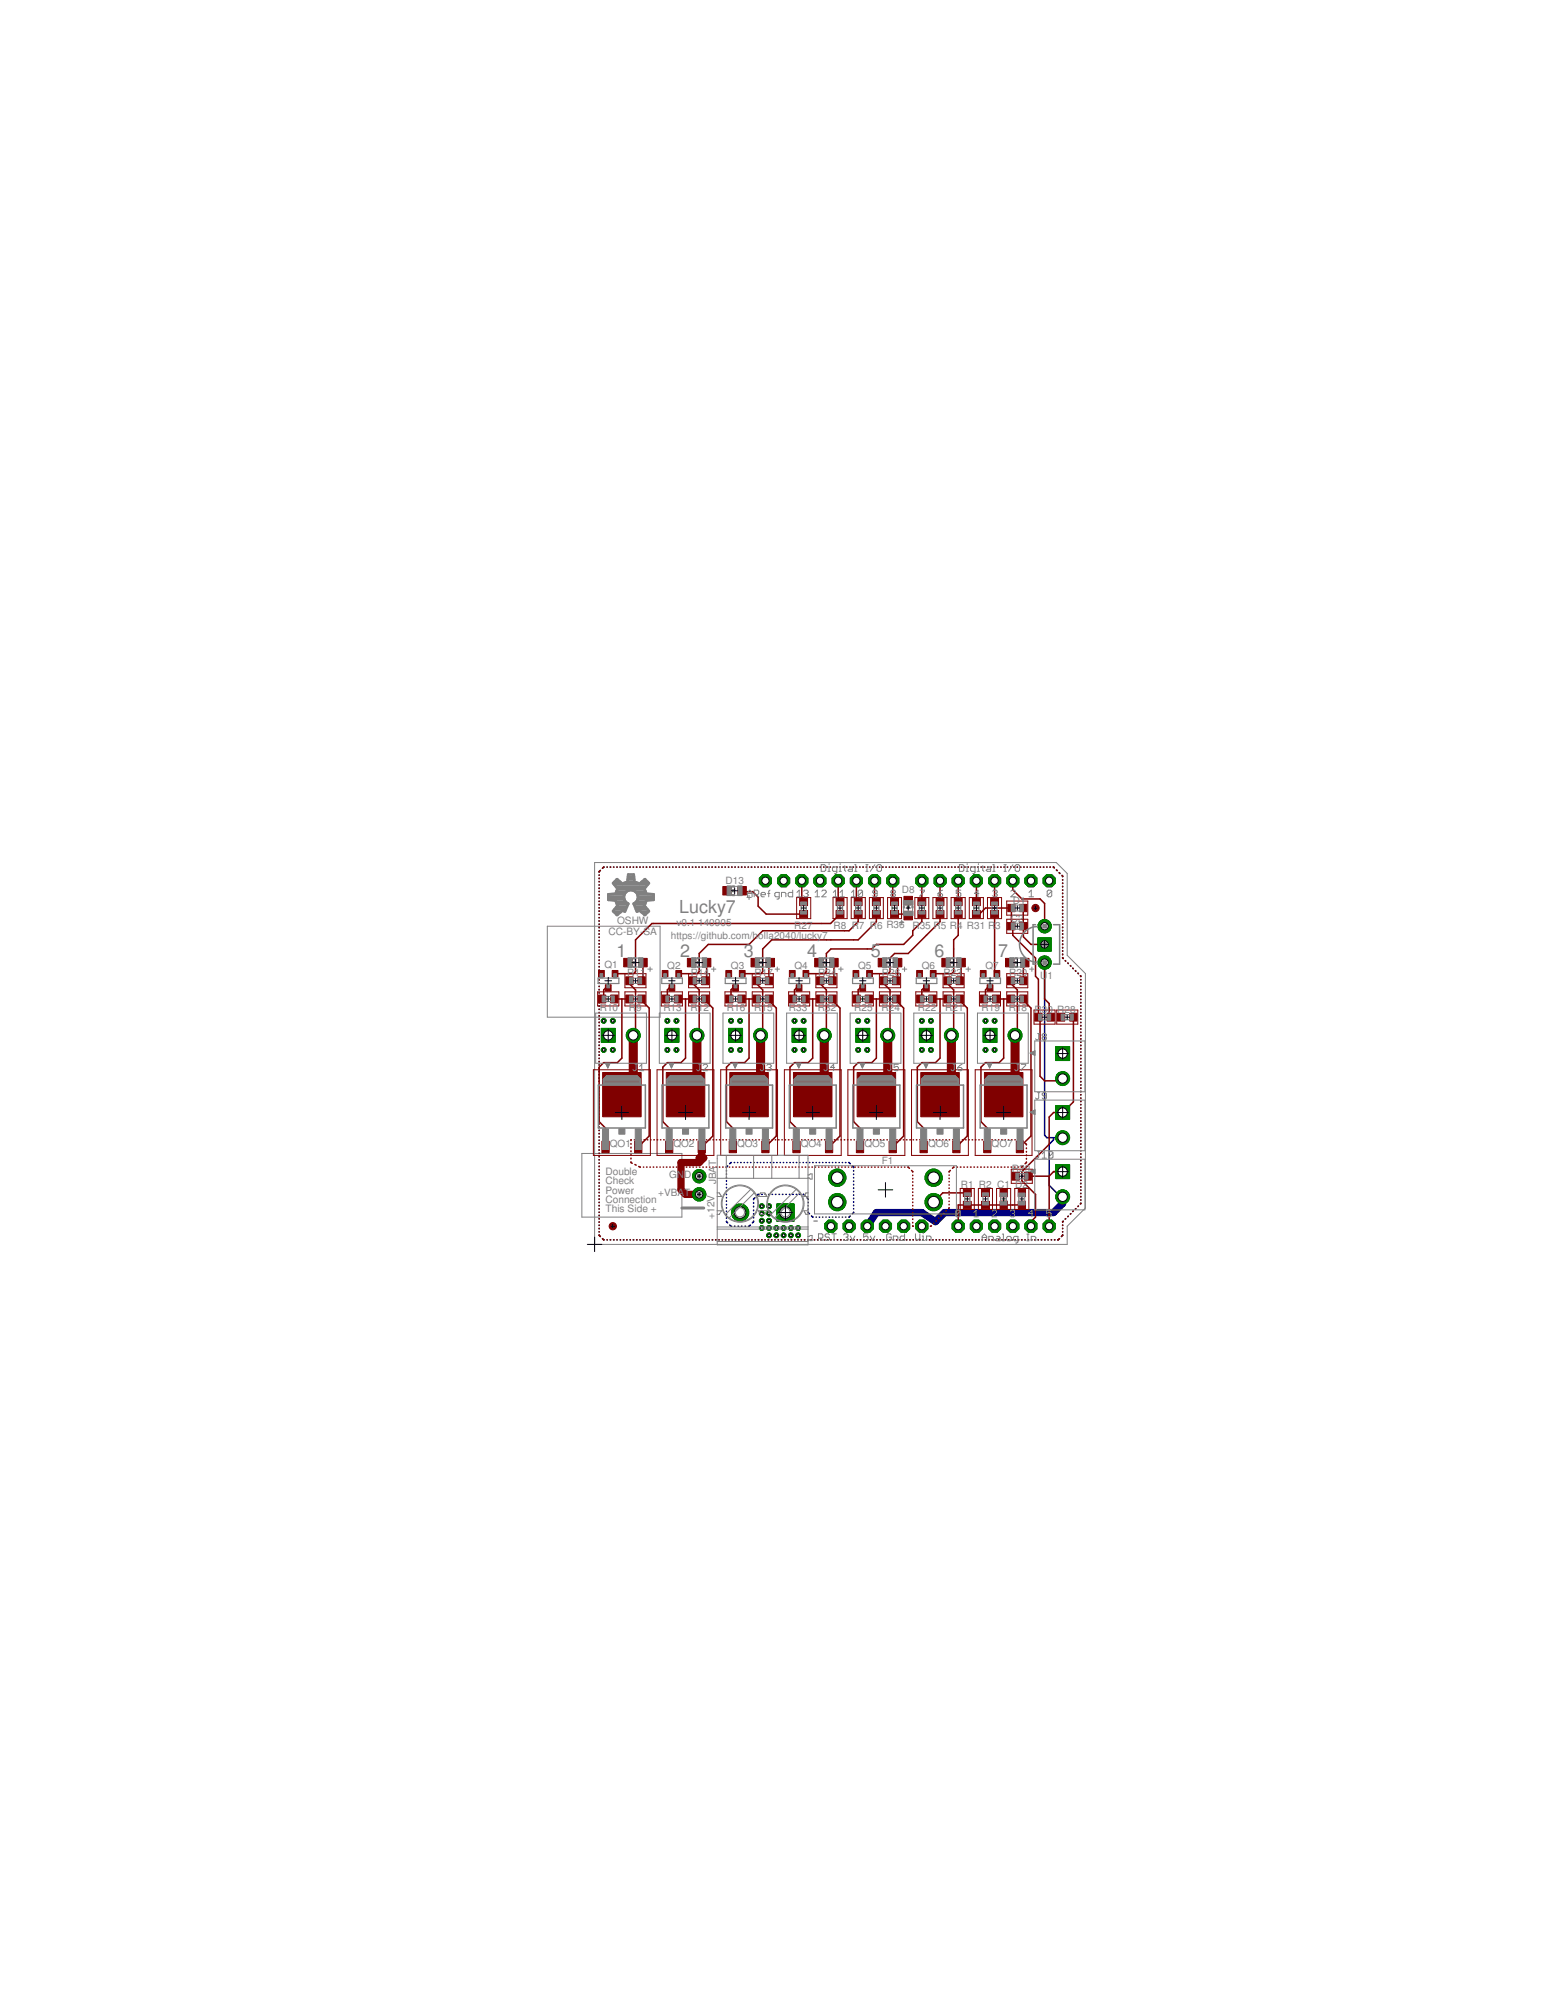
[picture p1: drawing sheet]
<svg xmlns="http://www.w3.org/2000/svg" width="216mm" height="279mm" viewBox="0 0 216 279" stroke-linecap="round" stroke-linejoin="round" font-family="sans-serif">
<defs><g id="words">
<g font-size="2.5" fill="#808080">
<text x="94.8" y="127.4">Lucky7</text>
<text x="86.1" y="133.6">1</text>
<text x="95" y="133.6">2</text>
<text x="103.9" y="133.6">3</text>
<text x="112.7" y="133.6">4</text>
<text x="121.6" y="133.6">5</text>
<text x="130.5" y="133.6">6</text>
<text x="139.4" y="133.6">7</text>
<text x="113.5" y="171.2">-</text>
</g>
<g font-size="1.4" fill="#808080">
<text x="101.3" y="123.4">D13</text>
<text x="125.9" y="124.6">D8</text>
<text x="85" y="130.6">CC-BY-SA</text>
<text x="86.2" y="129.1">OSHW</text>
<text x="93.7" y="131.1">https://github.com/holla2040/lucky7</text>
<text x="94.5" y="129.3">v0.1</text>
<text x="97.5" y="129.3">140905</text>
<text x="110.9" y="129.7">R27</text>
<text x="116.4" y="129.7">R8 R7 R6 R36</text>
<text x="127.4" y="129.7">R35 R5 R4 R31 R</text>
<text x="139" y="129.7">3</text>
<text x="141.2" y="128.7">C2</text>
<text x="141.4" y="126.2">D1</text>
<text x="84.4" y="135.2">Q1</text>
<text x="87.6" y="136.3">R11</text>
<text x="93.2" y="135.3">Q2</text>
<text x="96.5" y="136.3">R14</text>
<text x="102.1" y="135.3">Q3</text>
<text x="105.4" y="136.3">R17</text>
<text x="111" y="135.3">Q4</text>
<text x="114.3" y="136.3">R34</text>
<text x="119.8" y="135.3">Q5</text>
<text x="123.1" y="136.3">R26</text>
<text x="128.7" y="135.3">Q6</text>
<text x="131.8" y="136.3">R23</text>
<text x="137.6" y="135.3">Q7</text>
<text x="140.9" y="136.3">R20</text>
<text x="145.3" y="136.6">U</text>
<text x="146.3" y="136.6">1</text>
<text x="83.8" y="141.1">R10</text>
<text x="87.8" y="141.1">R</text>
<text x="88.9" y="141.1">9</text>
<text x="92.6" y="141.1">R13</text>
<text x="96.4" y="141.1">R12</text>
<text x="101.5" y="141.1">R16</text>
<text x="105.3" y="141.1">R15</text>
<text x="110.2" y="141.1">R33</text>
<text x="114.2" y="141.1">R32</text>
<text x="119.3" y="141.1">R25</text>
<text x="123.1" y="141.1">R24</text>
<text x="128.2" y="141.1">R22</text>
<text x="132" y="141.1">R21</text>
<text x="137.1" y="141.1">R19</text>
<text x="140.9" y="141.1">R18</text>
<text x="144.5" y="141.4">R3</text>
<text x="146.3" y="141.4">0 R28</text>
<text x="85.2" y="160.2">QO1</text>
<text x="94.1" y="160.2">QO2</text>
<text x="102.9" y="160.2">QO3</text>
<text x="111.8" y="160.2">QO4</text>
<text x="120.7" y="160.2">QO5</text>
<text x="129.6" y="160.2">QO6</text>
<text x="138.5" y="160.2">QO7</text>
<text x="84.6" y="164.1">Double</text>
<text x="84.6" y="165.4">Check</text>
<text x="84.6" y="166.6">Power</text>
<text x="84.6" y="167.9">Connection</text>
<text x="91.9" y="167">+VBA</text>
<text x="93.4" y="164.5">GN</text>
<text x="95.5" y="164.5">D</text>
<text x="95.5" y="167">T</text>
<text x="100" y="165.4" transform="rotate(-90 100 165.4)">JBAT</text>
<text x="123.1" y="162.6">F1</text>
<text x="134.2" y="165.9">R1 R2 C1 D2</text>
<text x="141.3" y="163.6">R29</text>
<text x="84.6" y="169.2">This Side +</text>
<text x="99.8" y="170.2" transform="rotate(-90 99.8 170.2)">+12V</text>
</g>
</g></defs>
<path d="M76.4 129.3h15.8v12.7h-15.8zM83 120.4h64.5l1.5 1.6v11.4l2.6 2.5v32.8l-2.6 2.5v2.6h-66zM81.3 161.1h13.9v8.8h-13.9z" fill="none" stroke="#808080" stroke-width=".14"/>
<g fill="none" stroke="#000080" stroke-width=".21">
<path d="M83.7 122.2h.1M83.7 122.6v.1M83.7 123.1h.1M83.7 123.5v.1M83.7 124v.1M83.7 124.5h.1M83.7 124.9v.1M83.7 125.4h.1M83.7 125.8v.1M83.7 126.3h.1M83.7 126.7v.1M83.7 127.2v.1"/>
<path d="M83.7 127.7h.1M83.7 128.1v.1M83.7 128.6h.1M83.7 129v.1M83.7 129.5h.1M83.7 129.9v.1M83.7 130.4v.1M83.7 130.9h.1M83.7 131.3v.1M83.7 131.8h.1M83.7 132.2v.1M83.7 132.7h.1"/>
<path d="M83.7 133.1v.1M83.7 133.6h.1M83.7 134v.1M83.7 134.5v.1M83.7 135h.1M83.7 135.4v.1M83.7 135.9h.1M83.7 136.3v.1M83.7 136.8h.1M83.7 137.2v.1M83.7 137.7v.1M83.7 138.2h.1"/>
<path d="M83.7 138.6v.1M83.7 139.1h.1M83.7 139.5v.1M83.7 140h.1M83.8 121.5l-.1 .3M84.3 121.1l-.2 .1M84.8 121.1h.1M85.2 121.1h.1M85.7 121.1h.1M86.1 121.1h.1M86.6 121.1h.1M87.1 121.1h.1"/>
<path d="M87.5 121.1h.1M88 121.1h.1M88.4 121.1h.1M88.9 121.1h.1M89.3 121.1h.1M89.8 121.1h.1M90.3 121.1h.1M90.7 121.1h.1M91.2 121.1h.1M91.6 121.1h.1M92.1 121.1h.1M92.6 121.1h.1"/>
<path d="M93 121.1h.1M93.5 121.1h.1M93.9 121.1h.1M94.4 121.1h.1M94.8 121.1h.1M95.3 121.1h.1M95.8 121.1h.1M96.2 121.1h.1M96.7 121.1h.1M97.1 121.1h.1M97.6 121.1h.1M98 121.1h.1"/>
<path d="M98.5 121.1h.1M99 121.1h.1M99.4 121.1h.1M99.9 121.1h.1M100.4 121.1h.1M100.8 121.1h.1M101.3 121.1h.1M101.7 121.1h.1M102.2 121.1h.1M102.6 121.1h.1M103.1 121.1h.1M103.5 121.1h.1"/>
<path d="M104 121.1h.1M104.5 121.1h.1M104.9 121.1h.1M105.4 121.1h.1M105.9 121.1h.1M106.3 121.1h.1M106.8 121.1h.1M107.2 121.1h.1M107.7 121.1h.1M108.1 121.1h.1M108.6 121.1h.1M109.1 121.1h.1"/>
<path d="M109.5 121.1h.1M110 121.1h.1M110.4 121.1h.1M110.9 121.1h.1M111.3 121.1h.1M111.8 121.1h.1M112.3 121.1h.1M112.7 121.1h.1M113.2 121.1h.1M113.6 121.1h.1M114.1 121.1h.1M114.6 121.1h.1"/>
<path d="M115 121.1h.1M115.5 121.1h.1M115.9 121.1h.1M116.4 121.1h.1M116.8 121.1h.1M117.3 121.1h.1M117.8 121.1h.1M118.2 121.1h.1M118.7 121.1h.1M119.1 121.1h.1M119.6 121.1h.1M120.1 121.1h.1"/>
<path d="M120.5 121.1h.1M121 121.1h.1M121.4 121.1h.1M121.9 121.1h.1M122.3 121.1h.1M122.8 121.1h.1M123.3 121.1h.1M123.7 121.1h.1M124.2 121.1h.1M124.6 121.1h.1M125.1 121.1h.1M125.5 121.1h.1"/>
<path d="M126 121.1h.1M126.5 121.1h.1M126.9 121.1h.1M127.4 121.1h.1M127.8 121.1h.1M128.3 121.1h.1M128.8 121.1h.1M129.2 121.1h.1M129.7 121.1h.1M130.1 121.1h.1M130.6 121.1h.1M131 121.1h.1"/>
<path d="M131.5 121.1h.1M132 121.1h.1M132.4 121.1h.1M132.9 121.1h.1M133.3 121.1h.1M133.8 121.1h.1M134.3 121.1h.1M134.7 121.1h.1M135.2 121.1h.1M135.6 121.1h.1M136.1 121.1h.1M136.5 121.1h.1"/>
<path d="M137 121.1h.1M137.5 121.1h.1M137.9 121.1h.1M138.4 121.1h.1M138.8 121.1h.1M139.3 121.1h.1M139.8 121.1h.1M140.2 121.1h.1M140.7 121.1h.1M141.1 121.1h.1M141.6 121.1h.1M142 121.1h.1"/>
<path d="M142.5 121.1h.1M143 121.1h.1M143.4 121.1h.1M143.9 121.1h.1M144.3 121.1h.1M144.8 121.1h.1M145.2 121.1h.1M145.7 121.1h.1M145.9 134.4v24.1l.3 .4h2.2M146.2 121.1h.1M146.6 121.1h.1M147.1 121.1l.1 .1"/>
<path d="M147.5 121.5l.1 .1M147.9 121.9l.1 .1M148.3 122.2l.1 .2M148.4 122.8v.1M148.4 123.3v.1M148.4 123.8h.1M148.4 124.2v.1M148.4 124.7v.1M148.4 125.2v.1M148.4 125.7h.1M148.4 126.1v.1M148.4 126.6v.1"/>
<path d="M148.4 127.1h.1M148.4 127.6h.1M148.4 128v.1M148.4 128.5v.1M148.4 129h.1M148.4 129.5h.1M148.4 129.9v.1M148.4 130.4v.1M148.4 130.9h.1M148.4 131.3v.1M148.4 131.8v.1M148.4 132.3v.1"/>
<path d="M148.4 132.8h.1M148.4 133.2v.1M148.4 133.7l.1 .1M148.8 134.1v.1M149.1 134.5h.1M149.5 134.8v.1M149.8 135.2l.1 .1M150.2 135.5v.1M150.5 135.9l.1 .1M150.9 136.2v.2M150.9 136.8h.1M150.9 137.2v.1"/>
<path d="M150.9 137.7h.1M150.9 138.2h.1M150.9 138.6v.1M150.9 139.1h.1M150.9 139.5v.1M150.9 140h.1M83.7 140.4v.1M83.7 140.9h.1M83.7 141.4h.1M83.7 141.8v.1M83.7 142.3h.1M83.7 142.7v.1"/>
<path d="M83.7 143.2h.1M83.7 143.7h.1M83.7 144.1v.1M83.7 144.6h.1M83.7 145v.1M83.7 145.5h.1M83.7 145.9v.1M83.7 146.4h.1M83.7 146.9h.1M83.7 147.3v.1M83.7 147.8h.1M83.7 148.2v.1"/>
<path d="M83.7 148.7h.1M83.7 149.1v.1M83.7 149.6h.1M83.7 150.1h.1M83.7 150.5v.1M83.7 151h.1M83.7 151.4v.1M83.7 151.9h.1M83.7 152.3v.1M83.7 152.8h.1M83.7 153.2v.1M83.7 153.7v.1"/>
<path d="M83.7 154.2h.1M83.7 154.6v.1M83.7 155.1h.1M83.7 155.5v.1M83.7 156h.1M83.7 156.4v.1M83.7 156.9v.1M83.7 157.4h.1M83.7 157.8v.1M83.7 158.3h.1M83.7 158.7v.1M83.7 159.2h.1"/>
<path d="M83.7 159.6v.1M147.1 158.9v.3l-.6 .6v5.7l1.6 1.6h.3M150.9 140.4v.1M150.9 140.9h.1M150.9 141.4h.1M150.9 141.8v.1M150.9 142.3h.1M150.9 142.7v.1M150.9 143.2v.1M150.9 143.7h.1M150.9 144.1v.1M150.9 144.6h.1"/>
<path d="M150.9 145v.1M150.9 145.5h.1M150.9 145.9v.1M150.9 146.4v.1M150.9 146.9h.1M150.9 147.3v.1M150.9 147.8h.1M150.9 148.3h.1M150.9 148.7v.1M150.9 149.2h.1M150.9 149.6v.1M150.9 150.1h.1"/>
<path d="M150.9 150.5v.1M150.9 151v.1M150.9 151.5h.1M150.9 151.9v.1M150.9 152.4h.1M150.9 152.8v.1M150.9 153.3v.1M150.9 153.8h.1M150.9 154.2v.1M150.9 154.7h.1M150.9 155.1v.1M150.9 155.6h.1"/>
<path d="M150.9 156.1h.1M150.9 156.5v.1M150.9 157h.1M150.9 157.4v.1M150.9 157.9h.1M150.9 158.3v.1M150.9 158.8v.1M150.9 159.3h.1M150.9 159.7v.1M83.7 160.1h.1M83.7 160.5v.1M83.7 161v.1"/>
<path d="M83.7 161.5h.1M83.7 161.9v.1M83.7 162.4h.1M83.7 162.8v.1M83.7 163.3h.1M83.7 163.7v.1M83.7 164.2v.1M83.7 164.7h.1M83.7 165.1v.1M83.7 165.6h.1M83.7 166v.1M83.7 166.5h.1"/>
<path d="M83.7 167h.1M83.7 167.4v.1M83.7 167.9h.1M83.7 168.3v.1M83.7 168.8h.1M83.7 169.2v.1M83.7 169.7h.1M83.7 170.2h.1M83.7 170.6v.1M83.7 171.1h.1M83.7 171.5v.1M83.7 172h.1"/>
<path d="M83.7 172.4l.1 .3M84.1 173l.2 .1M84.8 173.1h.1M85.2 173.1h.1M85.7 173.1h.1M86.1 173.1h.1M86.6 173.1h.1M87.1 173.1h.1M87.5 173.1h.1M88 173.1h.1M88.4 173.1h.1M88.9 173.1h.1"/>
<path d="M89.4 173.1h.1M89.8 173.1h.1M90.3 173.1h.1M90.7 173.1h.1M91.2 173.1h.1M91.7 173.1h.1M92.1 173.1h.1M92.6 173.1h.1M93 173.1h.1M93.5 173.1h.1M94 173.1h.1M94.4 173.1h.1"/>
<path d="M94.9 173.1h.1M95.3 173.1h.1M95.8 173.1h.1M96.2 173.1h.1M96.7 173.1h.1M97.2 173.1h.1M97.6 173.1h.1M98.1 173.1h.1M98.6 173.1h.1M99 173.1h.1M99.5 173.1h.1M99.9 173.1h.1"/>
<path d="M100.4 173.1h.1M100.9 173.1h.1M101.3 173.1h.1M101.5 163.4v.1M101.5 163.9v.1M101.5 164.4h.1M101.5 164.8v.1M101.5 165.3v.1M101.5 165.8v.1M101.5 166.3h.1M101.5 166.8h.1M101.5 167.2v.1"/>
<path d="M101.5 167.7h.1M101.5 168.2h.1M101.5 168.6v.1M101.5 169.1v.1M101.5 169.6h.1M101.5 170.1h.1M101.5 170.5l.1 .3M101.6 162.8l-.1 .2M101.8 173.1h.1M101.9 171l.3 .2M102.1 162.3l-.2 .2M102.2 173.1h.1"/>
<path d="M102.5 162.3h.1M102.6 171.2h.1M102.7 173.1h.1M103 162.3h.1M103.1 171.2h.1M103.1 173.1h.1M103.4 162.3h.1M103.5 171.2h.1M103.6 173.1h.1M103.9 162.3h.1M104 171.2h.1M104.1 173.1h.1"/>
<path d="M104.4 162.3h.1M104.5 173.1h.1M104.8 171l-.3 .2M104.8 162.3h.1M105 173.1h.1M105.2 170.5l-.1 .3M105.2 167.9v.1M105.2 168.4v.1M105.2 169v.1M105.2 169.5v.1M105.2 170v.1M105.3 162.3h.1"/>
<path d="M105.4 167.2l-.2 .3M105.5 173.1h.1M105.7 162.3h.1M105.9 173.1h.1M106 166.8l-.3 .1M106.2 162.3h.1M106.4 173.1h.1M106.4 166.8h.1M106.6 162.3h.1M106.8 173.1h.1M106.8 166.8h.1M107.1 162.3h.1"/>
<path d="M107.3 173.1h.1M107.3 166.8h.1M107.6 162.3h.1M107.7 173.1h.1M107.8 166.8h.1M108 162.3h.1M108.2 173.1h.1M108.3 166.8h.1M108.5 162.3h.1M108.7 173.1h.1M108.8 166.8h.1M108.9 162.3h.1"/>
<path d="M109.1 173.1h.1M109.3 166.8h.1M109.4 162.3h.1M109.6 173.1h.1M109.7 166.8h.1M109.9 162.3h.1M110 173.1h.1M110.2 166.8h.1M110.3 162.3h.1M110.5 173.1h.1M110.7 166.8h.1M110.8 162.3h.1"/>
<path d="M111 173.1h.1M111.2 166.8h.1M111.2 162.3h.1M111.4 173.1h.1M111.7 166.8h.1M111.7 162.3h.1M111.9 173.1h.1M112.1 162.3h.1M112.2 166.8l.2 .1M112.3 173.1h.1M112.6 162.3h.1M112.7 167.2l.2 .3"/>
<path d="M112.8 173.1h.1M112.9 167.9h.1M112.9 168.3v.1M112.9 168.8h.1M112.9 169.2l.2 .3M113.1 162.3h.1M113.3 173.1h.1M113.3 169.8l.3 .1M113.5 162.3h.1M113.7 173.1h.1M114 169.9h.1M114 162.3h.1"/>
<path d="M114.2 173.1h.1M114.4 169.9h.1M114.4 162.3h.1M114.6 173.1h.1M114.9 169.9h.1M114.9 162.3h.1M115.1 173.1h.1M115.3 169.9h.1M115.3 162.3h.1M115.5 173.1h.1M115.8 169.9h.1M115.8 162.3h.1"/>
<path d="M116 173.1h.1M116.2 169.9h.1M116.2 162.3h.1M116.5 173.1h.1M116.7 169.9h.1M116.7 162.3h.1M116.9 173.1h.1M117.2 169.9h.1M117.2 162.3h.1M117.4 173.1h.1M117.6 169.9h.1M117.6 162.3h.1"/>
<path d="M117.9 173.1h.1M118.1 169.9h.1M118.1 162.3h.1M118.3 173.1h.1M118.5 162.3l.2 .2M118.7 169.8l-.2 .1M118.8 173.1h.1M119 162.8l.2 .2M119.2 169.2l-.2 .3M119.2 163.4v.1M119.2 163.9v.1M119.2 164.4v.1"/>
<path d="M119.2 164.9v.1M119.2 165.4v.1M119.2 165.9h.1M119.2 166.3v.1M119.2 166.8v.1M119.2 167.3v.1M119.2 167.8v.1M119.2 168.3v.1M119.2 168.8h.1M119.2 173.1h.1M119.7 173.1h.1M120.1 173.1h.1"/>
<path d="M120.6 173.1h.1M121.1 173.1h.1M121.5 173.1h.1M122 173.1h.1M122.4 173.1h.1M122.9 173.1h.1M123.4 173.1h.1M123.8 173.1h.1M124.3 173.1h.1M124.7 173.1h.1M125.2 173.1h.1M125.7 173.1h.1"/>
<path d="M126.1 173.1h.1M126.6 173.1h.1M127 173.1h.1M127.5 173.1h.1M128 173.1h.1M128.4 173.1h.1M128.9 173.1h.1M129.3 173.1h.1M129.8 173.1h.1M130.3 173.1h.1M130.7 173.1h.1M131.2 173.1h.1"/>
<path d="M131.6 173.1h.1M132.1 173.1h.1M132.6 173.1h.1M133 173.1h.1M133.5 173.1h.1M133.9 173.1h.1M134.4 173.1h.1M134.9 173.1h.1M135.3 173.1h.1M135.8 173.1h.1M136.2 173.1h.1M136.7 173.1h.1"/>
<path d="M137.2 173.1h.1M137.6 173.1h.1M138.1 173.1h.1M138.5 173.1h.1M139 173.1h.1M139.4 173.1h.1M139.9 173.1h.1M140.4 173.1h.1M140.8 173.1h.1M141.3 173.1h.1M141.8 173.1h.1M142.2 173.1h.1"/>
<path d="M142.7 173.1h.1M143.1 173.1h.1M143.6 173.1h.1M144 173.1h.1M144.5 173.1h.1M145 173.1h.1M145.4 173.1h.1M145.9 173.1h.1M146.3 173.1h.1M146.8 173.1h.1M147.3 173.1h.1M148 173l-.3 .1"/>
<path d="M148.4 171v.1M148.4 171.5v.1M148.4 172h.1M148.4 172.4l-.2 .3M148.5 170.5l-.1 .1M148.8 170.2h.1M149.2 169.8l-.1 .1M149.5 169.5h.1M149.9 169.1l-.1 .1M150.2 168.8h.1M150.6 168.4l-.1 .1M150.9 160.2h.1"/>
<path d="M150.9 160.7h.1M150.9 161.1v.1M150.9 161.6h.1M150.9 162v.1M150.9 162.5h.1M150.9 162.9v.1M150.9 163.4h.1M150.9 163.9h.1M150.9 164.3v.1M150.9 164.8h.1M150.9 165.2v.1M150.9 165.7v.1"/>
<path d="M150.9 166.2h.1M150.9 166.6v.1M150.9 167.1h.1M150.9 167.5v.1M150.9 168v.1"/>
</g>
<path d="M148.4 167.1v.9l-1.3 1.3h-15.2l-1.3 1.3-1.9-1.3h-6.3l-1.3 1.9" fill="none" stroke="#000080" stroke-width="1"/>
<circle cx="136.4" cy="123" r=".92" fill="#008000" stroke="#008000" stroke-width=".14"/>
<circle cx="136.4" cy="123" r=".51" fill="#fff" stroke="#000" stroke-width=".14"/>
<circle cx="133.8" cy="171.2" r=".92" fill="#008000" stroke="#008000" stroke-width=".14"/>
<circle cx="133.8" cy="171.2" r=".51" fill="#fff" stroke="#000" stroke-width=".14"/>
<circle cx="138.9" cy="123" r=".92" fill="#008000" stroke="#008000" stroke-width=".14"/>
<circle cx="138.9" cy="123" r=".51" fill="#fff" stroke="#000" stroke-width=".14"/>
<circle cx="141.4" cy="123" r=".92" fill="#008000" stroke="#008000" stroke-width=".14"/>
<circle cx="141.4" cy="123" r=".51" fill="#fff" stroke="#000" stroke-width=".14"/>
<circle cx="144" cy="123" r=".92" fill="#008000" stroke="#008000" stroke-width=".14"/>
<circle cx="144" cy="123" r=".51" fill="#fff" stroke="#000" stroke-width=".14"/>
<circle cx="146.5" cy="123" r=".92" fill="#008000" stroke="#008000" stroke-width=".14"/>
<circle cx="146.5" cy="123" r=".51" fill="#fff" stroke="#000" stroke-width=".14"/>
<circle cx="133.8" cy="123" r=".92" fill="#008000" stroke="#008000" stroke-width=".14"/>
<circle cx="133.8" cy="123" r=".51" fill="#fff" stroke="#000" stroke-width=".14"/>
<circle cx="131.3" cy="123" r=".92" fill="#008000" stroke="#008000" stroke-width=".14"/>
<circle cx="131.3" cy="123" r=".51" fill="#fff" stroke="#000" stroke-width=".14"/>
<circle cx="128.7" cy="123" r=".92" fill="#008000" stroke="#008000" stroke-width=".14"/>
<circle cx="128.7" cy="123" r=".51" fill="#fff" stroke="#000" stroke-width=".14"/>
<circle cx="124.7" cy="123" r=".92" fill="#008000" stroke="#008000" stroke-width=".14"/>
<circle cx="124.7" cy="123" r=".51" fill="#fff" stroke="#000" stroke-width=".14"/>
<circle cx="122.1" cy="123" r=".92" fill="#008000" stroke="#008000" stroke-width=".14"/>
<circle cx="122.1" cy="123" r=".51" fill="#fff" stroke="#000" stroke-width=".14"/>
<circle cx="119.6" cy="123" r=".92" fill="#008000" stroke="#008000" stroke-width=".14"/>
<circle cx="119.6" cy="123" r=".51" fill="#fff" stroke="#000" stroke-width=".14"/>
<circle cx="117.1" cy="123" r=".92" fill="#008000" stroke="#008000" stroke-width=".14"/>
<circle cx="117.1" cy="123" r=".51" fill="#fff" stroke="#000" stroke-width=".14"/>
<circle cx="114.5" cy="123" r=".92" fill="#008000" stroke="#008000" stroke-width=".14"/>
<circle cx="114.5" cy="123" r=".51" fill="#fff" stroke="#000" stroke-width=".14"/>
<circle cx="112" cy="123" r=".92" fill="#008000" stroke="#008000" stroke-width=".14"/>
<circle cx="112" cy="123" r=".51" fill="#fff" stroke="#000" stroke-width=".14"/>
<circle cx="109.4" cy="123" r=".92" fill="#008000" stroke="#008000" stroke-width=".14"/>
<circle cx="109.4" cy="123" r=".51" fill="#fff" stroke="#000" stroke-width=".14"/>
<circle cx="106.9" cy="123" r=".92" fill="#008000" stroke="#008000" stroke-width=".14"/>
<circle cx="106.9" cy="123" r=".51" fill="#fff" stroke="#000" stroke-width=".14"/>
<circle cx="136.4" cy="171.2" r=".92" fill="#008000" stroke="#008000" stroke-width=".14"/>
<circle cx="136.4" cy="171.2" r=".51" fill="#fff" stroke="#000" stroke-width=".14"/>
<circle cx="138.9" cy="171.2" r=".92" fill="#008000" stroke="#008000" stroke-width=".14"/>
<circle cx="138.9" cy="171.2" r=".51" fill="#fff" stroke="#000" stroke-width=".14"/>
<circle cx="141.4" cy="171.2" r=".92" fill="#008000" stroke="#008000" stroke-width=".14"/>
<circle cx="141.4" cy="171.2" r=".51" fill="#fff" stroke="#000" stroke-width=".14"/>
<circle cx="144" cy="171.2" r=".92" fill="#008000" stroke="#008000" stroke-width=".14"/>
<circle cx="144" cy="171.2" r=".51" fill="#fff" stroke="#000" stroke-width=".14"/>
<circle cx="146.5" cy="171.2" r=".92" fill="#008000" stroke="#008000" stroke-width=".14"/>
<circle cx="146.5" cy="171.2" r=".51" fill="#fff" stroke="#000" stroke-width=".14"/>
<circle cx="128.7" cy="171.2" r=".92" fill="#008000" stroke="#008000" stroke-width=".14"/>
<circle cx="128.7" cy="171.2" r=".51" fill="#fff" stroke="#000" stroke-width=".14"/>
<circle cx="126.2" cy="171.2" r=".92" fill="#008000" stroke="#008000" stroke-width=".14"/>
<circle cx="126.2" cy="171.2" r=".51" fill="#fff" stroke="#000" stroke-width=".14"/>
<circle cx="123.7" cy="171.2" r=".92" fill="#008000" stroke="#008000" stroke-width=".14"/>
<circle cx="123.7" cy="171.2" r=".51" fill="#fff" stroke="#000" stroke-width=".14"/>
<circle cx="121.1" cy="171.2" r=".92" fill="#008000" stroke="#008000" stroke-width=".14"/>
<circle cx="121.1" cy="171.2" r=".51" fill="#fff" stroke="#000" stroke-width=".14"/>
<circle cx="118.6" cy="171.2" r=".92" fill="#008000" stroke="#008000" stroke-width=".14"/>
<circle cx="118.6" cy="171.2" r=".51" fill="#fff" stroke="#000" stroke-width=".14"/>
<circle cx="116" cy="171.2" r=".92" fill="#008000" stroke="#008000" stroke-width=".14"/>
<circle cx="116" cy="171.2" r=".51" fill="#fff" stroke="#000" stroke-width=".14"/>
<path d="M147.4 154.4h2v1.9h-2z" fill="#008000" stroke="#008000" stroke-width=".14"/>
<circle cx="148.4" cy="155.3" r=".66" fill="#fff" stroke="#000" stroke-width=".14"/>
<circle cx="148.4" cy="158.9" r=".97" fill="#008000" stroke="#008000" stroke-width=".14"/>
<circle cx="148.4" cy="158.9" r=".66" fill="#fff" stroke="#000" stroke-width=".14"/>
<path d="M147.4 162.6h2v2h-2z" fill="#008000" stroke="#008000" stroke-width=".14"/>
<circle cx="148.4" cy="163.6" r=".66" fill="#fff" stroke="#000" stroke-width=".14"/>
<circle cx="148.4" cy="167.1" r=".97" fill="#008000" stroke="#008000" stroke-width=".14"/>
<circle cx="148.4" cy="167.1" r=".66" fill="#fff" stroke="#000" stroke-width=".14"/>
<path d="M144.9 130.9h1.9v1.9h-1.9z" fill="#008000" stroke="#008000" stroke-width=".14"/>
<circle cx="145.9" cy="131.9" r=".51" fill="#fff" stroke="#000" stroke-width=".14"/>
<circle cx="145.9" cy="129.3" r=".93" fill="#008000" stroke="#008000" stroke-width=".14"/>
<circle cx="145.9" cy="129.3" r=".51" fill="#fff" stroke="#000" stroke-width=".14"/>
<circle cx="145.9" cy="134.4" r=".93" fill="#008000" stroke="#008000" stroke-width=".14"/>
<circle cx="145.9" cy="134.4" r=".51" fill="#fff" stroke="#000" stroke-width=".14"/>
<path d="M147.4 146.1h2v2h-2z" fill="#008000" stroke="#008000" stroke-width=".14"/>
<circle cx="148.4" cy="147.1" r=".66" fill="#fff" stroke="#000" stroke-width=".14"/>
<circle cx="148.4" cy="150.6" r=".97" fill="#008000" stroke="#008000" stroke-width=".14"/>
<circle cx="148.4" cy="150.6" r=".66" fill="#fff" stroke="#000" stroke-width=".14"/>
<path d="M84 143.6h1.9v1.9h-1.9z" fill="#008000" stroke="#008000" stroke-width=".14"/>
<circle cx="84.9" cy="144.6" r=".66" fill="#fff" stroke="#000" stroke-width=".14"/>
<circle cx="88.4" cy="144.6" r=".97" fill="#008000" stroke="#008000" stroke-width=".14"/>
<circle cx="88.4" cy="144.6" r=".66" fill="#fff" stroke="#000" stroke-width=".14"/>
<path d="M92.9 143.6h1.9v1.9h-1.9z" fill="#008000" stroke="#008000" stroke-width=".14"/>
<circle cx="93.8" cy="144.6" r=".66" fill="#fff" stroke="#000" stroke-width=".14"/>
<circle cx="97.3" cy="144.6" r=".97" fill="#008000" stroke="#008000" stroke-width=".14"/>
<circle cx="97.3" cy="144.6" r=".66" fill="#fff" stroke="#000" stroke-width=".14"/>
<path d="M101.7 143.6h2v1.9h-2z" fill="#008000" stroke="#008000" stroke-width=".14"/>
<circle cx="102.7" cy="144.6" r=".66" fill="#fff" stroke="#000" stroke-width=".14"/>
<circle cx="106.2" cy="144.6" r=".97" fill="#008000" stroke="#008000" stroke-width=".14"/>
<circle cx="106.2" cy="144.6" r=".66" fill="#fff" stroke="#000" stroke-width=".14"/>
<path d="M137.3 143.6h1.9v1.9h-1.9z" fill="#008000" stroke="#008000" stroke-width=".14"/>
<circle cx="138.3" cy="144.6" r=".66" fill="#fff" stroke="#000" stroke-width=".14"/>
<circle cx="141.8" cy="144.6" r=".97" fill="#008000" stroke="#008000" stroke-width=".14"/>
<circle cx="141.8" cy="144.6" r=".66" fill="#fff" stroke="#000" stroke-width=".14"/>
<path d="M128.4 143.6h1.9v1.9h-1.9z" fill="#008000" stroke="#008000" stroke-width=".14"/>
<circle cx="129.4" cy="144.6" r=".66" fill="#fff" stroke="#000" stroke-width=".14"/>
<circle cx="132.9" cy="144.6" r=".97" fill="#008000" stroke="#008000" stroke-width=".14"/>
<circle cx="132.9" cy="144.6" r=".66" fill="#fff" stroke="#000" stroke-width=".14"/>
<path d="M119.5 143.6h2v1.9h-2z" fill="#008000" stroke="#008000" stroke-width=".14"/>
<circle cx="120.5" cy="144.6" r=".66" fill="#fff" stroke="#000" stroke-width=".14"/>
<circle cx="124" cy="144.6" r=".97" fill="#008000" stroke="#008000" stroke-width=".14"/>
<circle cx="124" cy="144.6" r=".66" fill="#fff" stroke="#000" stroke-width=".14"/>
<path d="M108.5 168.1h2.4v2.4h-2.4z" fill="#008000" stroke="#008000" stroke-width=".14"/>
<circle cx="109.7" cy="169.3" r=".8" fill="#fff" stroke="#000" stroke-width=".14"/>
<circle cx="103.4" cy="169.3" r="1.21" fill="#008000" stroke="#008000" stroke-width=".14"/>
<circle cx="103.4" cy="169.3" r=".8" fill="#fff" stroke="#000" stroke-width=".14"/>
<path d="M110.6 143.6h2v1.9h-2z" fill="#008000" stroke="#008000" stroke-width=".14"/>
<circle cx="111.6" cy="144.6" r=".66" fill="#fff" stroke="#000" stroke-width=".14"/>
<circle cx="115.1" cy="144.6" r=".97" fill="#008000" stroke="#008000" stroke-width=".14"/>
<circle cx="115.1" cy="144.6" r=".66" fill="#fff" stroke="#000" stroke-width=".14"/>
<circle cx="116.9" cy="167.9" r="1.21" fill="#008000" stroke="#008000" stroke-width=".14"/>
<circle cx="116.9" cy="167.9" r=".8" fill="#fff" stroke="#000" stroke-width=".14"/>
<circle cx="116.9" cy="164.4" r="1.21" fill="#008000" stroke="#008000" stroke-width=".14"/>
<circle cx="116.9" cy="164.4" r=".8" fill="#fff" stroke="#000" stroke-width=".14"/>
<circle cx="130.4" cy="167.9" r="1.21" fill="#008000" stroke="#008000" stroke-width=".14"/>
<circle cx="130.4" cy="167.9" r=".8" fill="#fff" stroke="#000" stroke-width=".14"/>
<circle cx="130.4" cy="164.4" r="1.21" fill="#008000" stroke="#008000" stroke-width=".14"/>
<circle cx="130.4" cy="164.4" r=".8" fill="#fff" stroke="#000" stroke-width=".14"/>
<circle cx="97.6" cy="164.2" r=".93" fill="#008000" stroke="#008000" stroke-width=".14"/>
<circle cx="97.6" cy="164.2" r=".51" fill="#fff" stroke="#000" stroke-width=".14"/>
<circle cx="97.6" cy="166.8" r=".93" fill="#008000" stroke="#008000" stroke-width=".14"/>
<circle cx="97.6" cy="166.8" r=".51" fill="#fff" stroke="#000" stroke-width=".14"/>
<circle cx="106.4" cy="168.4" r=".34" fill="#008000" stroke="#008000" stroke-width=".14"/>
<circle cx="106.4" cy="168.4" r=".19" fill="#fff" stroke="#000" stroke-width=".14"/>
<circle cx="107.4" cy="168.4" r=".34" fill="#008000" stroke="#008000" stroke-width=".14"/>
<circle cx="107.4" cy="168.4" r=".19" fill="#fff" stroke="#000" stroke-width=".14"/>
<circle cx="106.4" cy="169.4" r=".34" fill="#008000" stroke="#008000" stroke-width=".14"/>
<circle cx="106.4" cy="169.4" r=".19" fill="#fff" stroke="#000" stroke-width=".14"/>
<circle cx="107.4" cy="169.4" r=".34" fill="#008000" stroke="#008000" stroke-width=".14"/>
<circle cx="107.4" cy="169.4" r=".19" fill="#fff" stroke="#000" stroke-width=".14"/>
<circle cx="106.4" cy="170.5" r=".34" fill="#008000" stroke="#008000" stroke-width=".14"/>
<circle cx="106.4" cy="170.5" r=".19" fill="#fff" stroke="#000" stroke-width=".14"/>
<circle cx="107.4" cy="170.5" r=".34" fill="#008000" stroke="#008000" stroke-width=".14"/>
<circle cx="107.4" cy="170.5" r=".19" fill="#fff" stroke="#000" stroke-width=".14"/>
<circle cx="106.4" cy="171.5" r=".34" fill="#008000" stroke="#008000" stroke-width=".14"/>
<circle cx="106.4" cy="171.5" r=".19" fill="#fff" stroke="#000" stroke-width=".14"/>
<circle cx="107.4" cy="171.5" r=".34" fill="#008000" stroke="#008000" stroke-width=".14"/>
<circle cx="107.4" cy="171.5" r=".19" fill="#fff" stroke="#000" stroke-width=".14"/>
<circle cx="108.4" cy="171.5" r=".34" fill="#008000" stroke="#008000" stroke-width=".14"/>
<circle cx="108.4" cy="171.5" r=".19" fill="#fff" stroke="#000" stroke-width=".14"/>
<circle cx="109.4" cy="171.5" r=".34" fill="#008000" stroke="#008000" stroke-width=".14"/>
<circle cx="109.4" cy="171.5" r=".19" fill="#fff" stroke="#000" stroke-width=".14"/>
<circle cx="110.4" cy="171.5" r=".34" fill="#008000" stroke="#008000" stroke-width=".14"/>
<circle cx="110.4" cy="171.5" r=".19" fill="#fff" stroke="#000" stroke-width=".14"/>
<circle cx="111.5" cy="171.5" r=".34" fill="#008000" stroke="#008000" stroke-width=".14"/>
<circle cx="111.5" cy="171.5" r=".19" fill="#fff" stroke="#000" stroke-width=".14"/>
<circle cx="107.4" cy="172.5" r=".34" fill="#008000" stroke="#008000" stroke-width=".14"/>
<circle cx="107.4" cy="172.5" r=".19" fill="#fff" stroke="#000" stroke-width=".14"/>
<circle cx="108.4" cy="172.5" r=".34" fill="#008000" stroke="#008000" stroke-width=".14"/>
<circle cx="108.4" cy="172.5" r=".19" fill="#fff" stroke="#000" stroke-width=".14"/>
<circle cx="109.4" cy="172.5" r=".34" fill="#008000" stroke="#008000" stroke-width=".14"/>
<circle cx="109.4" cy="172.5" r=".19" fill="#fff" stroke="#000" stroke-width=".14"/>
<circle cx="110.4" cy="172.5" r=".34" fill="#008000" stroke="#008000" stroke-width=".14"/>
<circle cx="110.4" cy="172.5" r=".19" fill="#fff" stroke="#000" stroke-width=".14"/>
<circle cx="111.5" cy="172.5" r=".34" fill="#008000" stroke="#008000" stroke-width=".14"/>
<circle cx="111.5" cy="172.5" r=".19" fill="#fff" stroke="#000" stroke-width=".14"/>
<circle cx="84.3" cy="142.5" r=".34" fill="#008000" stroke="#008000" stroke-width=".14"/>
<circle cx="84.3" cy="142.5" r=".19" fill="#fff" stroke="#000" stroke-width=".14"/>
<circle cx="85.6" cy="142.5" r=".34" fill="#008000" stroke="#008000" stroke-width=".14"/>
<circle cx="85.6" cy="142.5" r=".19" fill="#fff" stroke="#000" stroke-width=".14"/>
<circle cx="84.3" cy="146.6" r=".34" fill="#008000" stroke="#008000" stroke-width=".14"/>
<circle cx="84.3" cy="146.6" r=".19" fill="#fff" stroke="#000" stroke-width=".14"/>
<circle cx="85.6" cy="146.6" r=".34" fill="#008000" stroke="#008000" stroke-width=".14"/>
<circle cx="85.6" cy="146.6" r=".19" fill="#fff" stroke="#000" stroke-width=".14"/>
<circle cx="93.2" cy="142.5" r=".34" fill="#008000" stroke="#008000" stroke-width=".14"/>
<circle cx="93.2" cy="142.5" r=".19" fill="#fff" stroke="#000" stroke-width=".14"/>
<circle cx="94.5" cy="142.5" r=".34" fill="#008000" stroke="#008000" stroke-width=".14"/>
<circle cx="94.5" cy="142.5" r=".19" fill="#fff" stroke="#000" stroke-width=".14"/>
<circle cx="93.2" cy="146.6" r=".34" fill="#008000" stroke="#008000" stroke-width=".14"/>
<circle cx="93.2" cy="146.6" r=".19" fill="#fff" stroke="#000" stroke-width=".14"/>
<circle cx="94.5" cy="146.6" r=".34" fill="#008000" stroke="#008000" stroke-width=".14"/>
<circle cx="94.5" cy="146.6" r=".19" fill="#fff" stroke="#000" stroke-width=".14"/>
<circle cx="102.1" cy="142.5" r=".34" fill="#008000" stroke="#008000" stroke-width=".14"/>
<circle cx="102.1" cy="142.5" r=".19" fill="#fff" stroke="#000" stroke-width=".14"/>
<circle cx="103.4" cy="142.5" r=".34" fill="#008000" stroke="#008000" stroke-width=".14"/>
<circle cx="103.4" cy="142.5" r=".19" fill="#fff" stroke="#000" stroke-width=".14"/>
<circle cx="102.1" cy="146.6" r=".34" fill="#008000" stroke="#008000" stroke-width=".14"/>
<circle cx="102.1" cy="146.6" r=".19" fill="#fff" stroke="#000" stroke-width=".14"/>
<circle cx="103.4" cy="146.6" r=".34" fill="#008000" stroke="#008000" stroke-width=".14"/>
<circle cx="103.4" cy="146.6" r=".19" fill="#fff" stroke="#000" stroke-width=".14"/>
<circle cx="111" cy="142.5" r=".34" fill="#008000" stroke="#008000" stroke-width=".14"/>
<circle cx="111" cy="142.5" r=".19" fill="#fff" stroke="#000" stroke-width=".14"/>
<circle cx="112.2" cy="142.5" r=".34" fill="#008000" stroke="#008000" stroke-width=".14"/>
<circle cx="112.2" cy="142.5" r=".19" fill="#fff" stroke="#000" stroke-width=".14"/>
<circle cx="111" cy="146.6" r=".34" fill="#008000" stroke="#008000" stroke-width=".14"/>
<circle cx="111" cy="146.6" r=".19" fill="#fff" stroke="#000" stroke-width=".14"/>
<circle cx="112.2" cy="146.6" r=".34" fill="#008000" stroke="#008000" stroke-width=".14"/>
<circle cx="112.2" cy="146.6" r=".19" fill="#fff" stroke="#000" stroke-width=".14"/>
<circle cx="119.8" cy="142.5" r=".34" fill="#008000" stroke="#008000" stroke-width=".14"/>
<circle cx="119.8" cy="142.5" r=".19" fill="#fff" stroke="#000" stroke-width=".14"/>
<circle cx="121.1" cy="142.5" r=".34" fill="#008000" stroke="#008000" stroke-width=".14"/>
<circle cx="121.1" cy="142.5" r=".19" fill="#fff" stroke="#000" stroke-width=".14"/>
<circle cx="119.8" cy="146.6" r=".34" fill="#008000" stroke="#008000" stroke-width=".14"/>
<circle cx="119.8" cy="146.6" r=".19" fill="#fff" stroke="#000" stroke-width=".14"/>
<circle cx="121.1" cy="146.6" r=".34" fill="#008000" stroke="#008000" stroke-width=".14"/>
<circle cx="121.1" cy="146.6" r=".19" fill="#fff" stroke="#000" stroke-width=".14"/>
<circle cx="128.7" cy="142.5" r=".34" fill="#008000" stroke="#008000" stroke-width=".14"/>
<circle cx="128.7" cy="142.5" r=".19" fill="#fff" stroke="#000" stroke-width=".14"/>
<circle cx="130" cy="142.5" r=".34" fill="#008000" stroke="#008000" stroke-width=".14"/>
<circle cx="130" cy="142.5" r=".19" fill="#fff" stroke="#000" stroke-width=".14"/>
<circle cx="128.7" cy="146.6" r=".34" fill="#008000" stroke="#008000" stroke-width=".14"/>
<circle cx="128.7" cy="146.6" r=".19" fill="#fff" stroke="#000" stroke-width=".14"/>
<circle cx="130" cy="146.6" r=".34" fill="#008000" stroke="#008000" stroke-width=".14"/>
<circle cx="130" cy="146.6" r=".19" fill="#fff" stroke="#000" stroke-width=".14"/>
<circle cx="137.6" cy="142.5" r=".34" fill="#008000" stroke="#008000" stroke-width=".14"/>
<circle cx="137.6" cy="142.5" r=".19" fill="#fff" stroke="#000" stroke-width=".14"/>
<circle cx="138.9" cy="142.5" r=".34" fill="#008000" stroke="#008000" stroke-width=".14"/>
<circle cx="138.9" cy="142.5" r=".19" fill="#fff" stroke="#000" stroke-width=".14"/>
<circle cx="137.6" cy="146.6" r=".34" fill="#008000" stroke="#008000" stroke-width=".14"/>
<circle cx="137.6" cy="146.6" r=".19" fill="#fff" stroke="#000" stroke-width=".14"/>
<circle cx="138.9" cy="146.6" r=".34" fill="#008000" stroke="#008000" stroke-width=".14"/>
<circle cx="138.9" cy="146.6" r=".19" fill="#fff" stroke="#000" stroke-width=".14"/>
<g fill="#800000" stroke="#800000" stroke-width=".14">
<path d="M134.5 167.7h1.1v1.1h-1.1z"/>
<path d="M134.5 166.1h1.1v1h-1.1z"/>
<path d="M137.1 166.1h1.1v1h-1.1z"/>
<path d="M137.1 167.7h1.1v1.1h-1.1z"/>
<path d="M138.3 127.1h1.1v1h-1.1z"/>
<path d="M138.3 125.4h1.1v1h-1.1z"/>
<path d="M133.3 127.1h1.1v1h-1.1z"/>
<path d="M133.3 125.4h1.1v1h-1.1z"/>
<path d="M130.7 127.1h1.1v1h-1.1z"/>
<path d="M130.7 125.4h1.1v1h-1.1z"/>
<path d="M121.8 127.1h1.1v1h-1.1z"/>
<path d="M121.8 125.4h1.1v1h-1.1z"/>
<path d="M119.3 127.1h1.1v1h-1.1z"/>
<path d="M119.3 125.4h1.1v1h-1.1z"/>
<path d="M116.8 127.1h1.1v1h-1.1z"/>
<path d="M116.8 125.4h1.1v1h-1.1z"/>
<path d="M89.1 138.9h1v1.1h-1z"/>
<path d="M87.4 138.9h1v1.1h-1z"/>
<path d="M85.3 138.9h1v1.1h-1z"/>
<path d="M83.6 138.9h1v1.1h-1z"/>
<path d="M87.4 136.4h1v1.1h-1z"/>
<path d="M89.1 136.4h1v1.1h-1z"/>
<path d="M139.7 167.7h1v1.1h-1z"/>
<path d="M139.7 166h1v1.1h-1z"/>
<path d="M85.5 135.5h.8v.9h-.8z"/>
<path d="M83.6 135.5h.8v.9h-.8z"/>
<path d="M84.5 137.5h.8v.9h-.8z"/>
<path d="M84.2 149.8h5.3v6.1h-5.3z"/>
<path d="M84.1 159.3h1v1.7h-1z"/>
<path d="M88.6 159.3h1v1.7h-1z"/>
<path d="M87.1 133.8h1.2v1.2h-1.2z"/>
<path d="M89.2 133.8h1.2v1.2h-1.2z"/>
<path d="M98 138.9h1v1.1h-1z"/>
<path d="M96.3 138.9h1v1.1h-1z"/>
<path d="M94.2 138.9h1v1.1h-1z"/>
<path d="M92.5 138.9h1v1.1h-1z"/>
<path d="M96.3 136.4h1v1.1h-1z"/>
<path d="M98 136.4h1v1.1h-1z"/>
<path d="M94.4 135.5h.8v.9h-.8z"/>
<path d="M92.5 135.5h.8v.9h-.8z"/>
<path d="M93.4 137.5h.8v.9h-.8z"/>
<path d="M93 149.8h5.4v6.1h-5.4z"/>
<path d="M92.9 159.3h1.1v1.7h-1.1z"/>
<path d="M97.5 159.3h1v1.7h-1z"/>
<path d="M96 133.8h1.2v1.2h-1.2z"/>
<path d="M98.1 133.8h1.2v1.2h-1.2z"/>
<path d="M106.9 138.9h1v1.1h-1z"/>
<path d="M105.2 138.9h1v1.1h-1z"/>
<path d="M103.1 138.9h1v1.1h-1z"/>
<path d="M101.3 138.9h1.1v1.1h-1.1z"/>
<path d="M105.2 136.4h1v1.1h-1z"/>
<path d="M106.9 136.4h1v1.1h-1z"/>
<path d="M103.3 135.5h.8v.9h-.8z"/>
<path d="M101.4 135.5h.8v.9h-.8z"/>
<path d="M102.3 137.5h.8v.9h-.8z"/>
<path d="M101.9 149.8h5.4v6.1h-5.4z"/>
<path d="M101.8 159.3h1v1.7h-1z"/>
<path d="M106.4 159.3h1v1.7h-1z"/>
<path d="M104.9 133.8h1.2v1.2h-1.2z"/>
<path d="M107 133.8h1.2v1.2h-1.2z"/>
<path d="M142.4 138.9h1v1.1h-1z"/>
<path d="M140.7 138.9h1v1.1h-1z"/>
<path d="M138.6 138.9h1v1.1h-1z"/>
<path d="M136.9 138.9h1v1.1h-1z"/>
<path d="M140.7 136.4h1v1.1h-1z"/>
<path d="M142.4 136.4h1v1.1h-1z"/>
<path d="M138.8 135.5h.8v.9h-.8z"/>
<path d="M136.9 135.5h.8v.9h-.8z"/>
<path d="M137.9 137.5h.8v.9h-.8z"/>
<path d="M137.5 149.8h5.4v6.1h-5.4z"/>
<path d="M137.4 159.3h1v1.7h-1z"/>
<path d="M141.9 159.3h1v1.7h-1z"/>
<path d="M140.4 133.8h1.2v1.2h-1.2z"/>
<path d="M142.5 133.8h1.2v1.2h-1.2z"/>
<path d="M133.5 138.9h1v1.1h-1z"/>
<path d="M131.8 138.9h1v1.1h-1z"/>
<path d="M129.7 138.9h1v1.1h-1z"/>
<path d="M128 138.9h1v1.1h-1z"/>
<path d="M131.8 136.4h1v1.1h-1z"/>
<path d="M133.5 136.4h1v1.1h-1z"/>
<path d="M129.9 135.5h.8v.9h-.8z"/>
<path d="M128 135.5h.8v.9h-.8z"/>
<path d="M129 137.5h.8v.9h-.8z"/>
<path d="M128.6 149.8h5.4v6.1h-5.4z"/>
<path d="M128.5 159.3h1v1.7h-1z"/>
<path d="M133.1 159.3h1v1.7h-1z"/>
<path d="M131.5 133.8h1.2v1.2h-1.2z"/>
<path d="M133.6 133.8h1.2v1.2h-1.2z"/>
<path d="M124.6 138.9h1v1.1h-1z"/>
<path d="M122.9 138.9h1.1v1.1h-1.1z"/>
<path d="M120.8 138.9h1v1.1h-1z"/>
<path d="M119.1 138.9h1v1.1h-1z"/>
<path d="M122.9 136.4h1.1v1.1h-1.1z"/>
<path d="M124.6 136.4h1v1.1h-1z"/>
<path d="M121 135.5h.8v.9h-.8z"/>
<path d="M119.1 135.5h.8v.9h-.8z"/>
<path d="M120.1 137.5h.8v.9h-.8z"/>
<path d="M119.7 149.8h5.4v6.1h-5.4z"/>
<path d="M119.6 159.3h1v1.7h-1z"/>
<path d="M124.2 159.3h1v1.7h-1z"/>
<path d="M122.6 133.8h1.2v1.2h-1.2z"/>
<path d="M124.8 133.8h1.1v1.2h-1.1z"/>
<path d="M111.7 125.4h1.1v1h-1.1z"/>
<path d="M111.7 127.1h1.1v1h-1.1z"/>
<path d="M100.9 123.8h1.2v1.2h-1.2z"/>
<path d="M103 123.8h1.2v1.2h-1.2z"/>
<path d="M147.7 141.5h1v1.1h-1z"/>
<path d="M149.4 141.5h1v1.1h-1z"/>
<path d="M141.3 163.7h1v1.1h-1z"/>
<path d="M143 163.7h1.1v1.1h-1.1z"/>
<path d="M140.7 126.3h1.1v1h-1.1z"/>
<path d="M142.4 126.3h1v1h-1z"/>
<path d="M144.5 141.5h1v1.1h-1z"/>
<path d="M146.2 141.5h1v1.1h-1z"/>
<path d="M142.2 167.7h1v1h-1z"/>
<path d="M142.2 166.1h1v1h-1z"/>
<path d="M140.7 128.8h1.1v1h-1.1z"/>
<path d="M142.4 128.8h1.1v1h-1.1z"/>
<path d="M135.8 125.4h1.1v1h-1.1z"/>
<path d="M135.8 127.1h1.1v1h-1.1z"/>
<path d="M115.7 138.9h1.1v1.1h-1.1z"/>
<path d="M114 138.9h1.1v1.1h-1.1z"/>
<path d="M111.9 138.9h1v1.1h-1z"/>
<path d="M110.2 138.9h1.1v1.1h-1.1z"/>
<path d="M114 136.4h1.1v1.1h-1.1z"/>
<path d="M115.7 136.4h1.1v1.1h-1.1z"/>
<path d="M112.1 135.5h.8v.9h-.8z"/>
<path d="M110.2 135.5h.8v.9h-.8z"/>
<path d="M111.2 137.5h.8v.9h-.8z"/>
<path d="M110.8 149.8h5.4v6.1h-5.4z"/>
<path d="M110.7 159.3h1v1.7h-1z"/>
<path d="M115.3 159.3h1v1.7h-1z"/>
<path d="M113.8 133.8h1.2v1.2h-1.2z"/>
<path d="M115.9 133.8h1.2v1.2h-1.2z"/>
<path d="M128.2 127.1h1.1v1h-1.1z"/>
<path d="M128.2 125.4h1.1v1h-1.1z"/>
<path d="M124.4 125.4h1.1v1h-1.1z"/>
<path d="M124.4 127.1h1.1v1h-1.1z"/>
<path d="M126.2 125.2h1.2v1.1h-1.2z"/>
<path d="M126.2 127.3h1.2v1.1h-1.2z"/>
</g>
<g fill="#800000" stroke="#800000" stroke-width=".14">
<circle cx="85.6" cy="171.2" r=".51"/>
<circle cx="144.6" cy="126.8" r=".51"/>
</g>
<g fill="none" stroke="#800000" stroke-width=".21">
<path d="M83.7 122.2h.1M83.7 122.6v.1M83.7 123.1h.1M83.7 123.5v.1M83.7 124v.1M83.7 124.5h.1M83.7 124.9v.1M83.7 125.4h.1M83.7 125.8v.1M83.7 126.3h.1M83.7 126.7v.1M83.7 127.2v.1"/>
<path d="M83.7 127.7h.1M83.7 128.1v.1M83.7 128.6h.1M83.7 129v.1M83.7 129.5h.1M83.7 129.9v.1M83.7 130.4v.1M83.7 130.9h.1M83.7 131.3v.1M83.7 131.8h.1M83.7 132.2v.1M83.7 132.7h.1"/>
<path d="M83.7 133.1v.1M83.7 133.6h.1M83.7 134v.1M83.7 134.5v.1M83.7 135h.1M83.7 135.4v.1M83.7 135.9h.1M83.7 136.3v.1M83.7 136.8h.1M83.7 137.2v.1M83.7 137.7v.1M83.7 138.2h.1"/>
<path d="M83.7 138.6v.1M83.7 139.1h.1M83.7 139.5v.1M83.7 140h.1M83.8 121.5l-.1 .3M84.3 121.1l-.2 .1M84.8 121.1h.1M84.9 137.9h-.3l-.3 .3v1.1l-.2 .2M85.2 121.1h.1M85.7 121.1h.1M85.8 139.5h2.1M86.1 121.1h.1"/>
<path d="M86.6 121.1h.1M86.8 139.5v8.2l-.6 .7h-1.9l-.6 .6v7.6l.9 .9v2.6M87.1 121.1h.1M87.5 121.1h.1M87.9 136.9v.5l.9 .8v6.1l-.4 .3M88 121.1h.1M88.4 121.1h.1M88.9 121.1h.1M89.3 121.1h.1M89.6 139.5v.2l1.1 1.1v17.8l-1.6 1.5M89.8 134.4v2.3l-.2 .2M89.8 121.1h.1"/>
<path d="M90.3 121.1h.1M90.7 121.1h.1M91.2 121.1h.1M91.6 121.1h.1M92.1 121.1h.1M92.6 121.1h.1M93 121.1h.1M93.5 121.1h.1M93.8 137.9h-.3l-.3 .3v1.1l-.2 .2M93.9 121.1h.1M94.4 121.1h.1M94.7 139.5h2.1"/>
<path d="M94.8 121.1h.1M95.3 121.1h.1M95.7 139.5v8.2l-.6 .7h-1.9l-.6 .6v7.6l.9 .9v2.6M95.8 121.1h.1M96.2 121.1h.1M96.7 121.1h.1M96.8 136.9v.5l.8 .8v6.1l-.3 .3M97.1 121.1h.1M97.6 121.1h.1M98 121.1h.1M98.5 139.5v.2l1 1.1v17.8l-1.5 1.5h.3M98.5 121.1h.1"/>
<path d="M98.7 134.4v2.3l-.2 .2M99 121.1h.1M99.4 121.1h.1M99.9 121.1h.1M100.4 121.1h.1M100.8 121.1h.1M101.3 121.1h.1M101.7 121.1h.1M102.2 121.1h.1M102.6 121.1h.1M102.7 137.9h-.4l-.2 .3v1.1l-.2 .2M103.1 121.1h.1"/>
<path d="M103.5 121.1h.1M103.6 139.5h2.1M103.6 124.4l.2 .1h1.3l.8 .8v1.2l1.1 1.1h5.2M104 121.1h.1M104.5 121.1h.1M104.6 139.5v8.2l-.6 .7h-1.9l-.6 .6v7.6l.8 .9v2.6M104.9 121.1h.1M105.4 121.1h.1M105.7 136.9v.5l.8 .8v6.1l-.3 .3M105.9 121.1h.1M106.3 121.1h.1M106.8 121.1h.1"/>
<path d="M107.2 121.1h.1M107.4 139.5v.2l1 1.1v17.8l-1.5 1.5M107.7 121.1h.1M107.8 134.4h-.2l-.2 .2v2.3M108.1 121.1h.1M108.6 121.1h.1M109.1 121.1h.1M109.5 121.1h.1M110 121.1h.1M110.4 121.1h.1M110.9 121.1h.1M111.3 121.1h.1"/>
<path d="M111.6 137.9h-.4l-.2 .3v1.1l-.3 .2M111.8 121.1h.1M112 123v2.7l.2 .2M112.3 121.1h.1M112.4 139.5h2.2M112.7 121.1h.1M113.2 121.1h.1M113.5 139.5v8.2l-.6 .7h-1.9l-.7 .6v7.6l.9 .9v2.6M113.6 121.1h.1M114.1 121.1h.1M114.6 121.1h.1M114.6 136.9v.5l.8 .8v6.1l-.3 .3"/>
<path d="M115 121.1h.1M115.5 121.1h.1M115.9 121.1h.1M116.2 139.5v.2l1.1 1.1v17.8l-1.5 1.5M116.4 121.1h.1M116.5 134.4v2.3l-.3 .2M116.8 121.1h.1M117.1 123v2.7l.2 .2M117.3 121.1h.1M117.3 127.6l-1.3 1.3h-25l-2.2 2.3v4.5l-.3 .3h-2.6M117.8 121.1h.1M118.2 121.1h.1"/>
<path d="M118.7 121.1h.1M119.1 121.1h.1M119.6 121.1h.1M119.6 123v2.7l.2 .2M119.6 127.6h.2v1.1l-1.2 1.3h-12.1l-1.9 1.9h-5.7l-1.3 1.2v2.6l-.2 .3h-2.6M120.1 121.1h.1M120.5 137.9h-.4l-.3 .3v1.1l-.2 .2M120.5 121.1h.1M121 121.1h.1M121.3 139.5h2.1M121.4 121.1h.1M121.9 121.1h.1"/>
<path d="M122.1 123v2.7l.3 .2M122.3 121.1h.1M122.4 139.5v8.2l-.6 .7h-2l-.6 .6v7.6l.9 .9v2.6M122.4 127.6v1.1l-2.6 2.5h-12l-1.3 1.3v3.2l-.2 .3h-2.6M122.8 121.1h.1M123.3 121.1h.1M123.4 136.9v.5l.9 .8v6.1l-.3 .3M123.7 121.1h.1M124.2 121.1h.1M124.6 121.1h.1M124.7 123v2.7l.2 .2M124.7 127.6h1.9l.2 .2"/>
<path d="M125.1 121.1h.1M125.1 139.5v.2l1.1 1.1v17.8l-1.5 1.5M125.3 134.4v2.3l-.2 .2M125.5 121.1h.1M126 121.1h.1M126.5 121.1h.1M126.9 121.1h.1M127.4 121.1h.1M127.8 121.1h.1M128.3 121.1h.1M128.7 127.6v1.1l-1.2 1.3v.6l-1.3 1.3h-3.8l-.6 .6h-5.8l-.6 .6v2.6l-.3 .3h-2.6M128.7 123v2.9"/>
<path d="M128.8 121.1h.1M129.2 121.1h.1M129.4 137.9h-.4l-.3 .3v1.1l-.2 .2M129.7 121.1h.1M130.1 121.1h.1M130.2 139.5h2.1M130.6 121.1h.1M131 121.1h.1M131.3 139.5v8.2l-.7 .7h-1.9l-.6 .6v7.6l.9 .9v2.6M131.3 123v2.9M131.3 127.6v1.1l-4.5 4.4h-1.9l-.6 .7v1.9l-.3 .3h-2.6M131.5 121.1h.1"/>
<path d="M132 121.1h.1M132.3 136.9v.5l.9 .8v6.1l-.3 .3M132.4 121.1h.1M132.9 121.1h.1M133.3 121.1h.1M133.8 121.1h.1M133.8 123v2.9M133.8 127.6v3l-.6 .6v4.5l-.3 .3h-2.6M134 139.5v.2l1.1 1.1v17.8l-1.5 1.5M134.2 134.4v2.3l-.2 .2M134.3 121.1h.1M134.7 121.1h.1"/>
<path d="M135.2 121.1h.1M135.6 121.1h.1M136.1 121.1h.1M136.4 127.6h.4l.8-.8h3.6v2.5l.2 .2v1.1l3.2 3.2v2.5l.4 .4v5.3l.2 .2v8.1l.7 .6h2.2l.3-.3M136.4 123v2.9M136.5 121.1h.1M137 121.1h.1M137.5 121.1h.1M137.9 121.1h.1M138.3 137.9h-.4l-.3 .3v1.1l-.2 .2M138.4 121.1h.1M138.8 121.1h.1"/>
<path d="M138.9 123v2.9M138.9 127.6v8l.3 .4M139.1 139.5h2.1M139.3 121.1h.1M139.8 121.1h.1M140.2 139.5v8.2l-.7 .7h-1.9l-.6 .6v7.6l.9 .9v2.6M140.2 121.1h.1M140.7 121.1h.1M141.1 121.1h.1M141.2 136.9v.5l.9 .8v6.1l-.3 .3M141.4 123v1.2l1.3 1.3h2.5l.7 .7v3.1M141.6 121.1h.1"/>
<path d="M142 121.1h.1M142.5 121.1h.1M142.9 126.8v4l1.1 1.1h1.9M142.9 139.5h.4v.6l.7 .7v17.8l-1.6 1.5M143 121.1h.1M143.1 134.4l-.2 .2v2.3M143.4 121.1h.1M143.9 121.1h.1M144.3 121.1h.1M144.8 121.1h.1M145.2 121.1h.1M145.7 121.1h.1"/>
<path d="M145.9 134.4v5.1l.6 .6v1.9h.2M146.2 121.1h.1M146.6 121.1h.1M147.1 121.1l.1 .1M147.5 121.5l.1 .1M147.9 121.9l.1 .1M148.3 122.2l.1 .2M148.4 122.8v.1M148.4 123.3v.1M148.4 123.8h.1M148.4 124.2v.1M148.4 124.7v.1"/>
<path d="M148.4 125.2v.1M148.4 125.7h.1M148.4 126.1v.1M148.4 126.6v.1M148.4 127.1h.1M148.4 127.6h.1M148.4 128v.1M148.4 128.5v.1M148.4 129h.1M148.4 129.5h.1M148.4 129.9v.1M148.4 130.4v.1"/>
<path d="M148.4 130.9h.1M148.4 131.3v.1M148.4 131.8v.1M148.4 132.3v.1M148.4 132.8h.1M148.4 133.2v.1M148.4 133.7l.1 .1M148.8 134.1v.1M149.1 134.5h.1M149.5 134.8v.1M149.8 135.2l.1 .1M150.2 135.5v.1"/>
<path d="M150.5 135.9l.1 .1M150.9 136.2v.2M150.9 136.8h.1M150.9 137.2v.1M150.9 137.7h.1M150.9 138.2h.1M150.9 138.6v.1M150.9 139.1h.1M150.9 139.5v.1M150.9 140h.1M83.7 140.4v.1M83.7 140.9h.1"/>
<path d="M83.7 141.4h.1M83.7 141.8v.1M83.7 142.3h.1M83.7 142.7v.1M83.7 143.2h.1M83.7 143.7h.1M83.7 144.1v.1M83.7 144.6h.1M83.7 145v.1M83.7 145.5h.1M83.7 145.9v.1M83.7 146.4h.1"/>
<path d="M83.7 146.9h.1M83.7 147.3v.1M83.7 147.8h.1M83.7 148.2v.1M83.7 148.7h.1M83.7 156.9v.1M83.7 157.4h.1M83.7 157.8v.1M83.7 158.3h.1M83.7 158.7v.1M83.7 159.2h.1M83.7 159.6v.1"/>
<path d="M88.1 159.7v.1M88.2 159.2l-.1 .1M88.6 159.2h.1M89 159.2h.1M89.5 159.2h.1M89.9 159.2h.1M90.4 159.2h.1M90.9 159.2h.1M91.3 159.2h.1M91.8 159.2h.1M92.2 159.2h.1M92.7 159.2h.1"/>
<path d="M93.2 159.2h.1M93.6 159.2h.1M94.1 159.2h.1M94.5 159.2h.1M95 159.2h.1M95.4 159.2h.1M95.9 159.2h.1M96.4 159.2h.1M96.8 159.2h.1M97.3 159.2h.1M97.7 159.2h.1M98.2 159.2h.1"/>
<path d="M98.7 159.2h.1M99.1 159.2h.1M99.6 159.2h.1M100 159.2h.1M100.5 159.2h.1M100.9 159.2h.1M101.4 159.2h.1M101.9 159.2h.1M102.3 159.2h.1M102.8 159.2h.1M103.2 159.2h.1M103.7 159.2h.1"/>
<path d="M104.2 159.2h.1M104.6 159.2h.1M105.1 159.2h.1M105.5 159.2h.1M106 159.2h.1M106.4 159.2h.1M106.9 159.2h.1M107.4 159.2h.1M107.8 159.2h.1M108.3 159.2h.1M108.7 159.2h.1M109.2 159.2h.1"/>
<path d="M109.6 159.2h.1M110.1 159.2h.1M110.6 159.2h.1M111 159.2h.1M111.5 159.2h.1M112 159.2h.1M112.4 159.2h.1M112.9 159.2h.1M113.3 159.2h.1M113.8 159.2h.1M114.2 159.2h.1M114.7 159.2h.1"/>
<path d="M115.1 159.2h.1M115.6 159.2h.1M116.1 159.2h.1M116.5 159.2h.1M117 159.2h.1M117.4 159.2h.1M117.9 159.2h.1M118.4 159.2h.1M118.8 159.2h.1M119.3 159.2h.1M119.7 159.2h.1M120.2 159.2h.1"/>
<path d="M120.6 159.2h.1M121.1 159.2h.1M121.6 159.2h.1M122 159.2h.1M122.5 159.2h.1M122.9 159.2h.1M123.4 159.2h.1M123.9 159.2h.1M124.3 159.2h.1M124.8 159.2h.1M125.2 159.2h.1M125.7 159.2h.1"/>
<path d="M126.2 159.2h.1M126.6 159.2h.1M127.1 159.2h.1M127.5 159.2h.1M128 159.2h.1M128.4 159.2h.1M128.9 159.2h.1M129.3 159.2h.1M129.8 159.2h.1M130.3 159.2h.1M130.7 159.2h.1M131.2 159.2h.1"/>
<path d="M131.7 159.2h.1M132.1 159.2h.1M132.6 159.2h.1M133 159.2h.1M133.5 159.2h.1M133.9 159.2h.1M134.4 159.2h.1M134.9 159.2h.1M135.3 159.2h.1M135.8 159.2h.1M136.2 159.2h.1M136.7 159.2h.1"/>
<path d="M137.1 159.2h.1M137.6 159.2h.1M138.1 159.2h.1M138.5 159.2h.1M139 159.2h.1M139.4 159.2h.1M139.9 159.2h.1M140.4 159.2h.1M140.8 159.2h.1M141.3 159.2h.1M141.7 159.2h.1M142.2 159.2h.1"/>
<path d="M142.6 159.2l.3 .1M143.2 159.6l.1 .3M149.9 142v11.9l-1.5 1.4h-1.3l-.6 .7v3.8l-3.8 3.8v1.3l1.9 1.9v3.1l-.6 .7v.6M150.9 140.4v.1M150.9 140.9h.1M150.9 141.4h.1M150.9 141.8v.1M150.9 142.3h.1M150.9 142.7v.1M150.9 143.2v.1M150.9 143.7h.1M150.9 144.1v.1"/>
<path d="M150.9 144.6h.1M150.9 145v.1M150.9 145.5h.1M150.9 145.9v.1M150.9 146.4v.1M150.9 146.9h.1M150.9 147.3v.1M150.9 147.8h.1M150.9 148.3h.1M150.9 148.7v.1M150.9 149.2h.1M150.9 149.6v.1"/>
<path d="M150.9 150.1h.1M150.9 150.5v.1M150.9 151v.1M150.9 151.5h.1M150.9 151.9v.1M150.9 152.4h.1M150.9 152.8v.1M150.9 153.3v.1M150.9 153.8h.1M150.9 154.2v.1M150.9 154.7h.1M150.9 155.1v.1"/>
<path d="M150.9 155.6h.1M150.9 156.1h.1M150.9 156.5v.1M150.9 157h.1M150.9 157.4v.1M150.9 157.9h.1M150.9 158.3v.1M150.9 158.8v.1M150.9 159.3h.1M150.9 159.7v.1M83.7 160.1h.1M83.7 160.5v.1"/>
<path d="M83.7 161v.1M83.7 161.5h.1M83.7 161.9v.1M83.7 162.4h.1M83.7 162.8v.1M83.7 163.3h.1M83.7 163.7v.1M83.7 164.2v.1M83.7 164.7h.1M83.7 165.1v.1M83.7 165.6h.1M83.7 166v.1"/>
<path d="M83.7 166.5h.1M83.7 167h.1M83.7 167.4v.1M83.7 167.9h.1M83.7 168.3v.1M83.7 168.8h.1M83.7 169.2v.1M83.7 169.7h.1M83.7 170.2h.1M83.7 170.6v.1M83.7 171.1h.1M83.7 171.5v.1"/>
<path d="M83.7 172h.1M83.7 172.4l.1 .3M84.1 173l.2 .1M84.8 173.1h.1M85.2 173.1h.1M85.7 173.1h.1M86.1 173.1h.1M86.6 173.1h.1M87.1 173.1h.1M87.5 173.1h.1M88 173.1h.1M88.1 162.2l.2 .2"/>
<path d="M88.1 160.2v.1M88.1 160.7v.1M88.1 161.2v.1M88.1 161.7v.1M88.4 173.1h.1M88.7 162.6l.1 .1M88.9 173.1h.1M89.2 162.9l.2 .1M89.4 173.1h.1M89.8 173.1h.1M89.9 163h.1M90.3 173.1h.1"/>
<path d="M90.3 163h.1M90.7 173.1h.1M90.8 163h.1M91.2 173.1h.1M91.2 163h.1M91.7 173.1h.1M91.7 163h.1M92.1 173.1h.1M92.2 163h.1M92.6 173.1h.1M92.6 163h.1M93 173.1h.1"/>
<path d="M93.1 163h.1M93.5 173.1h.1M93.5 163h.1M94 173.1h.1M94 163h.1M94.4 173.1h.1M94.5 163h.1M94.9 173.1h.1M94.9 163h.1M95.3 173.1h.1M95.4 163h.1M95.8 173.1h.1"/>
<path d="M95.8 163h.1M96.2 173.1h.1M96.3 163h.1M96.7 173.1h.1M96.8 163h.1M97.2 173.1h.1M97.2 163h.1M97.6 173.1h.1M97.7 163h.1M98.1 173.1h.1M98.1 163h.1M98.6 173.1h.1"/>
<path d="M98.6 163h.1M99 173.1h.1M99.1 163h.1M99.5 173.1h.1M99.5 163h.1M99.9 173.1h.1M100 163h.1M100.4 173.1h.1M100.5 163h.1M100.9 173.1h.1M100.9 163h.1M101.3 173.1h.1"/>
<path d="M101.4 163h.1M101.8 173.1h.1M101.9 163h.1M102.2 173.1h.1M102.3 163h.1M102.7 173.1h.1M102.8 163h.1M103.1 173.1h.1M103.2 163h.1M103.6 173.1h.1M103.7 163h.1M104.1 173.1h.1"/>
<path d="M104.2 163h.1M104.5 173.1h.1M104.6 163h.1M105 173.1h.1M105.1 163h.1M105.5 173.1h.1M105.5 163h.1M105.9 173.1h.1M106 163h.1M106.4 173.1h.1M106.5 163h.1M106.8 173.1h.1"/>
<path d="M106.9 163h.1M107.3 173.1h.1M107.4 163h.1M107.7 173.1h.1M107.8 163h.1M108.2 173.1h.1M108.3 163h.1M108.7 173.1h.1M108.8 163h.1M109.1 173.1h.1M109.2 163h.1M109.6 173.1h.1"/>
<path d="M109.7 163h.1M110 173.1h.1M110.2 163h.1M110.5 173.1h.1M110.6 163h.1M111 173.1h.1M111.1 163h.1M111.4 173.1h.1M111.5 163h.1M111.9 173.1h.1M112 163h.1M112.3 173.1h.1"/>
<path d="M112.5 163h.1M112.8 173.1h.1M112.9 163h.1M113.3 173.1h.1M113.4 163h.1M113.7 173.1h.1M113.9 163h.1M114.2 173.1h.1M114.3 163h.1M114.6 173.1h.1M114.8 163h.1M115.1 173.1h.1"/>
<path d="M115.2 163h.1M115.5 173.1h.1M115.7 163h.1M116 173.1h.1M116.2 163h.1M116.5 173.1h.1M116.6 163h.1M116.9 173.1h.1M117.1 163h.1M117.4 173.1h.1M117.5 163h.1M117.9 173.1h.1"/>
<path d="M118 163h.1M118.3 173.1h.1M118.5 163h.1M118.8 173.1h.1M118.9 163h.1M119.2 173.1h.1M119.4 163h.1M119.7 173.1h.1M119.8 163h.1M120.1 173.1h.1M120.3 163h.1M120.6 173.1h.1"/>
<path d="M120.8 163h.1M121.1 173.1h.1M121.2 163h.1M121.5 173.1h.1M121.7 163h.1M122 173.1h.1M122.2 163h.1M122.4 173.1h.1M122.6 163h.1M122.9 173.1h.1M123.1 163h.1M123.4 173.1h.1"/>
<path d="M123.5 163h.1M123.8 173.1h.1M124 163h.1M124.3 173.1h.1M124.5 163h.1M124.7 173.1h.1M124.9 163h.1M125.2 173.1h.1M125.4 163h.1M125.7 173.1h.1M125.9 163h.1M126.1 173.1h.1"/>
<path d="M126.3 163h.1M126.6 173.1h.1M126.8 163l.2 .1M127 173.1h.1M127.3 163.4l.2 .3M127.5 171.2h.1M127.5 164.1h.1M127.5 164.5v.1M127.5 165v.1M127.5 165.5v.1M127.5 166h.1M127.5 166.4v.1"/>
<path d="M127.5 166.9v.1M127.5 167.4h.1M127.5 167.9h.1M127.5 168.3v.1M127.5 168.8v.1M127.5 169.3h.1M127.5 169.7v.1M127.5 170.2v.1M127.5 170.7v.1M127.5 173.1h.1M128 173.1h.1M128 171.2h.1"/>
<path d="M128.4 173.1h.1M128.4 171.2h.1M128.9 173.1h.1M128.9 171.2h.1M129.3 173.1h.1M129.4 171.2h.1M129.8 173.1h.1M130.1 171.2h-.2M130.3 173.1h.1M130.4 170.8v.1M130.7 173.1h.1M130.8 170.5h-.1"/>
<path d="M131.1 170.1v.1M131.2 173.1h.1M131.5 169.7l-.1 .1M131.6 173.1h.1M131.8 169.4v.1M132.1 173.1h.1M132.2 169l-.1 .1M132.5 164.1h.1M132.5 164.5v.1M132.5 165h.1M132.5 165.4v.1M132.5 165.9h.1"/>
<path d="M132.5 166.3v.1M132.5 166.8v.1M132.5 167.3h.1M132.5 167.7v.1M132.5 168.2h.1M132.5 168.6v.1M132.6 173.1h.1M132.7 163.4l-.2 .3M133 173.1h.1M133.2 163l-.2 .1M133.5 173.1h.1M133.6 163h.1"/>
<path d="M133.9 173.1h.1M134.1 163h.1M134.4 173.1h.1M134.6 163h.1M134.9 173.1h.1M135.1 163h.1M135.1 166.6h-3.4l-1.3 1.3M135.3 173.1h.1M135.5 163h.1M135.8 173.1h.1M136 163h.1M136.2 173.1h.1"/>
<path d="M136.5 163h.1M136.7 173.1h.1M136.9 163h.1M137.2 173.1h.1M137.4 163h.1M137.6 173.1h.1M137.9 163h.1M138.1 173.1h.1M138.4 163h.1M138.5 173.1h.1M138.9 163h.1M139 173.1h.1"/>
<path d="M139.3 163h.1M139.4 173.1h.1M139.8 163h.1M139.9 173.1h.1M140.3 163h.1M140.4 173.1h.1M140.7 163h.1M140.8 173.1h.1M141.2 163h.1M141.3 173.1h.1M141.7 163h.1M141.8 173.1h.1"/>
<path d="M142.2 163h.1M142.2 173.1h.1M142.7 173.1h.1M142.7 168.2l-8.9 .1v2.9M142.9 162.8l-.3 .2M143.1 173.1h.1M143.3 160.3v.1M143.3 160.8v.1M143.3 161.3v.1M143.3 161.8h.1M143.3 162.2l-.1 .3M143.6 164.2h2.9"/>
<path d="M143.6 173.1h.1M144 173.1h.1M144.5 173.1h.1M145 173.1h.1M145.4 173.1h.1M145.9 173.1h.1M146.3 173.1h.1M146.5 164.2v7M146.8 173.1h.1M147.3 173.1h.1M148 173l-.3 .1M148.4 171v.1"/>
<path d="M148.4 171.5v.1M148.4 172h.1M148.4 172.4l-.2 .3M148.4 163.6h-1.3l-.6 .6M148.5 170.5l-.1 .1M148.8 170.2h.1M149.2 169.8l-.1 .1M149.5 169.5h.1M149.9 169.1l-.1 .1M150.2 168.8h.1M150.6 168.4l-.1 .1M150.9 160.2h.1"/>
<path d="M150.9 160.7h.1M150.9 161.1v.1M150.9 161.6h.1M150.9 162v.1M150.9 162.5h.1M150.9 162.9v.1M150.9 163.4h.1M150.9 163.9h.1M150.9 164.3v.1M150.9 164.8h.1M150.9 165.2v.1M150.9 165.7v.1"/>
<path d="M150.9 166.2h.1M150.9 166.6v.1M150.9 167.1h.1M150.9 167.5v.1M150.9 168v.1"/>
</g>
<path d="M98 160.1v1.2l-.4 .4h.7l-.7 .6h-2.5v3.8l.6 .7h1.9" fill="none" stroke="#800000" stroke-width="1"/>
<path d="M88.4 144.6v6.7l-1.6 1.5M97.3 144.6v6.7l-1.6 1.5M106.2 144.6v6.7l-1.6 1.5M115.1 144.6v6.7l-1.6 1.5M124 144.6v6.7l-1.6 1.5M132.9 144.6v6.7l-1.6 1.5M141.8 144.6v6.7l-1.6 1.5" fill="none" stroke="#800000" stroke-width="1.3"/>
<circle cx="136.4" cy="123" r=".92" fill="#008000" stroke="#008000" stroke-width=".14"/>
<circle cx="136.4" cy="123" r=".51" fill="#fff" stroke="#000" stroke-width=".14"/>
<circle cx="133.8" cy="171.2" r=".92" fill="#008000" stroke="#008000" stroke-width=".14"/>
<circle cx="133.8" cy="171.2" r=".51" fill="#fff" stroke="#000" stroke-width=".14"/>
<circle cx="138.9" cy="123" r=".92" fill="#008000" stroke="#008000" stroke-width=".14"/>
<circle cx="138.9" cy="123" r=".51" fill="#fff" stroke="#000" stroke-width=".14"/>
<circle cx="141.4" cy="123" r=".92" fill="#008000" stroke="#008000" stroke-width=".14"/>
<circle cx="141.4" cy="123" r=".51" fill="#fff" stroke="#000" stroke-width=".14"/>
<circle cx="144" cy="123" r=".92" fill="#008000" stroke="#008000" stroke-width=".14"/>
<circle cx="144" cy="123" r=".51" fill="#fff" stroke="#000" stroke-width=".14"/>
<circle cx="146.5" cy="123" r=".92" fill="#008000" stroke="#008000" stroke-width=".14"/>
<circle cx="146.5" cy="123" r=".51" fill="#fff" stroke="#000" stroke-width=".14"/>
<circle cx="133.8" cy="123" r=".92" fill="#008000" stroke="#008000" stroke-width=".14"/>
<circle cx="133.8" cy="123" r=".51" fill="#fff" stroke="#000" stroke-width=".14"/>
<circle cx="131.3" cy="123" r=".92" fill="#008000" stroke="#008000" stroke-width=".14"/>
<circle cx="131.3" cy="123" r=".51" fill="#fff" stroke="#000" stroke-width=".14"/>
<circle cx="128.7" cy="123" r=".92" fill="#008000" stroke="#008000" stroke-width=".14"/>
<circle cx="128.7" cy="123" r=".51" fill="#fff" stroke="#000" stroke-width=".14"/>
<circle cx="124.7" cy="123" r=".92" fill="#008000" stroke="#008000" stroke-width=".14"/>
<circle cx="124.7" cy="123" r=".51" fill="#fff" stroke="#000" stroke-width=".14"/>
<circle cx="122.1" cy="123" r=".92" fill="#008000" stroke="#008000" stroke-width=".14"/>
<circle cx="122.1" cy="123" r=".51" fill="#fff" stroke="#000" stroke-width=".14"/>
<circle cx="119.6" cy="123" r=".92" fill="#008000" stroke="#008000" stroke-width=".14"/>
<circle cx="119.6" cy="123" r=".51" fill="#fff" stroke="#000" stroke-width=".14"/>
<circle cx="117.1" cy="123" r=".92" fill="#008000" stroke="#008000" stroke-width=".14"/>
<circle cx="117.1" cy="123" r=".51" fill="#fff" stroke="#000" stroke-width=".14"/>
<circle cx="114.5" cy="123" r=".92" fill="#008000" stroke="#008000" stroke-width=".14"/>
<circle cx="114.5" cy="123" r=".51" fill="#fff" stroke="#000" stroke-width=".14"/>
<circle cx="112" cy="123" r=".92" fill="#008000" stroke="#008000" stroke-width=".14"/>
<circle cx="112" cy="123" r=".51" fill="#fff" stroke="#000" stroke-width=".14"/>
<circle cx="109.4" cy="123" r=".92" fill="#008000" stroke="#008000" stroke-width=".14"/>
<circle cx="109.4" cy="123" r=".51" fill="#fff" stroke="#000" stroke-width=".14"/>
<circle cx="106.9" cy="123" r=".92" fill="#008000" stroke="#008000" stroke-width=".14"/>
<circle cx="106.9" cy="123" r=".51" fill="#fff" stroke="#000" stroke-width=".14"/>
<circle cx="136.4" cy="171.2" r=".92" fill="#008000" stroke="#008000" stroke-width=".14"/>
<circle cx="136.4" cy="171.2" r=".51" fill="#fff" stroke="#000" stroke-width=".14"/>
<circle cx="138.9" cy="171.2" r=".92" fill="#008000" stroke="#008000" stroke-width=".14"/>
<circle cx="138.9" cy="171.2" r=".51" fill="#fff" stroke="#000" stroke-width=".14"/>
<circle cx="141.4" cy="171.2" r=".92" fill="#008000" stroke="#008000" stroke-width=".14"/>
<circle cx="141.4" cy="171.2" r=".51" fill="#fff" stroke="#000" stroke-width=".14"/>
<circle cx="144" cy="171.2" r=".92" fill="#008000" stroke="#008000" stroke-width=".14"/>
<circle cx="144" cy="171.2" r=".51" fill="#fff" stroke="#000" stroke-width=".14"/>
<circle cx="146.5" cy="171.2" r=".92" fill="#008000" stroke="#008000" stroke-width=".14"/>
<circle cx="146.5" cy="171.2" r=".51" fill="#fff" stroke="#000" stroke-width=".14"/>
<circle cx="128.7" cy="171.2" r=".92" fill="#008000" stroke="#008000" stroke-width=".14"/>
<circle cx="128.7" cy="171.2" r=".51" fill="#fff" stroke="#000" stroke-width=".14"/>
<circle cx="126.2" cy="171.2" r=".92" fill="#008000" stroke="#008000" stroke-width=".14"/>
<circle cx="126.2" cy="171.2" r=".51" fill="#fff" stroke="#000" stroke-width=".14"/>
<circle cx="123.7" cy="171.2" r=".92" fill="#008000" stroke="#008000" stroke-width=".14"/>
<circle cx="123.7" cy="171.2" r=".51" fill="#fff" stroke="#000" stroke-width=".14"/>
<circle cx="121.1" cy="171.2" r=".92" fill="#008000" stroke="#008000" stroke-width=".14"/>
<circle cx="121.1" cy="171.2" r=".51" fill="#fff" stroke="#000" stroke-width=".14"/>
<circle cx="118.6" cy="171.2" r=".92" fill="#008000" stroke="#008000" stroke-width=".14"/>
<circle cx="118.6" cy="171.2" r=".51" fill="#fff" stroke="#000" stroke-width=".14"/>
<circle cx="116" cy="171.2" r=".92" fill="#008000" stroke="#008000" stroke-width=".14"/>
<circle cx="116" cy="171.2" r=".51" fill="#fff" stroke="#000" stroke-width=".14"/>
<path d="M147.4 154.4h2v1.9h-2z" fill="#008000" stroke="#008000" stroke-width=".14"/>
<circle cx="148.4" cy="155.3" r=".66" fill="#fff" stroke="#000" stroke-width=".14"/>
<circle cx="148.4" cy="158.9" r=".97" fill="#008000" stroke="#008000" stroke-width=".14"/>
<circle cx="148.4" cy="158.9" r=".66" fill="#fff" stroke="#000" stroke-width=".14"/>
<path d="M147.4 162.6h2v2h-2z" fill="#008000" stroke="#008000" stroke-width=".14"/>
<circle cx="148.4" cy="163.6" r=".66" fill="#fff" stroke="#000" stroke-width=".14"/>
<circle cx="148.4" cy="167.1" r=".97" fill="#008000" stroke="#008000" stroke-width=".14"/>
<circle cx="148.4" cy="167.1" r=".66" fill="#fff" stroke="#000" stroke-width=".14"/>
<path d="M144.9 130.9h1.9v1.9h-1.9z" fill="#008000" stroke="#008000" stroke-width=".14"/>
<circle cx="145.9" cy="131.9" r=".51" fill="#fff" stroke="#000" stroke-width=".14"/>
<circle cx="145.9" cy="129.3" r=".93" fill="#008000" stroke="#008000" stroke-width=".14"/>
<circle cx="145.9" cy="129.3" r=".51" fill="#fff" stroke="#000" stroke-width=".14"/>
<circle cx="145.9" cy="134.4" r=".93" fill="#008000" stroke="#008000" stroke-width=".14"/>
<circle cx="145.9" cy="134.4" r=".51" fill="#fff" stroke="#000" stroke-width=".14"/>
<path d="M147.4 146.1h2v2h-2z" fill="#008000" stroke="#008000" stroke-width=".14"/>
<circle cx="148.4" cy="147.1" r=".66" fill="#fff" stroke="#000" stroke-width=".14"/>
<circle cx="148.4" cy="150.6" r=".97" fill="#008000" stroke="#008000" stroke-width=".14"/>
<circle cx="148.4" cy="150.6" r=".66" fill="#fff" stroke="#000" stroke-width=".14"/>
<path d="M84 143.6h1.9v1.9h-1.9z" fill="#008000" stroke="#008000" stroke-width=".14"/>
<circle cx="84.9" cy="144.6" r=".66" fill="#fff" stroke="#000" stroke-width=".14"/>
<circle cx="88.4" cy="144.6" r=".97" fill="#008000" stroke="#008000" stroke-width=".14"/>
<circle cx="88.4" cy="144.6" r=".66" fill="#fff" stroke="#000" stroke-width=".14"/>
<path d="M92.9 143.6h1.9v1.9h-1.9z" fill="#008000" stroke="#008000" stroke-width=".14"/>
<circle cx="93.8" cy="144.6" r=".66" fill="#fff" stroke="#000" stroke-width=".14"/>
<circle cx="97.3" cy="144.6" r=".97" fill="#008000" stroke="#008000" stroke-width=".14"/>
<circle cx="97.3" cy="144.6" r=".66" fill="#fff" stroke="#000" stroke-width=".14"/>
<path d="M101.7 143.6h2v1.9h-2z" fill="#008000" stroke="#008000" stroke-width=".14"/>
<circle cx="102.7" cy="144.6" r=".66" fill="#fff" stroke="#000" stroke-width=".14"/>
<circle cx="106.2" cy="144.6" r=".97" fill="#008000" stroke="#008000" stroke-width=".14"/>
<circle cx="106.2" cy="144.6" r=".66" fill="#fff" stroke="#000" stroke-width=".14"/>
<path d="M137.3 143.6h1.9v1.9h-1.9z" fill="#008000" stroke="#008000" stroke-width=".14"/>
<circle cx="138.3" cy="144.6" r=".66" fill="#fff" stroke="#000" stroke-width=".14"/>
<circle cx="141.8" cy="144.6" r=".97" fill="#008000" stroke="#008000" stroke-width=".14"/>
<circle cx="141.8" cy="144.6" r=".66" fill="#fff" stroke="#000" stroke-width=".14"/>
<path d="M128.4 143.6h1.9v1.9h-1.9z" fill="#008000" stroke="#008000" stroke-width=".14"/>
<circle cx="129.4" cy="144.6" r=".66" fill="#fff" stroke="#000" stroke-width=".14"/>
<circle cx="132.9" cy="144.6" r=".97" fill="#008000" stroke="#008000" stroke-width=".14"/>
<circle cx="132.9" cy="144.6" r=".66" fill="#fff" stroke="#000" stroke-width=".14"/>
<path d="M119.5 143.6h2v1.9h-2z" fill="#008000" stroke="#008000" stroke-width=".14"/>
<circle cx="120.5" cy="144.6" r=".66" fill="#fff" stroke="#000" stroke-width=".14"/>
<circle cx="124" cy="144.6" r=".97" fill="#008000" stroke="#008000" stroke-width=".14"/>
<circle cx="124" cy="144.6" r=".66" fill="#fff" stroke="#000" stroke-width=".14"/>
<path d="M108.5 168.1h2.4v2.4h-2.4z" fill="#008000" stroke="#008000" stroke-width=".14"/>
<circle cx="109.7" cy="169.3" r=".8" fill="#fff" stroke="#000" stroke-width=".14"/>
<circle cx="103.4" cy="169.3" r="1.21" fill="#008000" stroke="#008000" stroke-width=".14"/>
<circle cx="103.4" cy="169.3" r=".8" fill="#fff" stroke="#000" stroke-width=".14"/>
<path d="M110.6 143.6h2v1.9h-2z" fill="#008000" stroke="#008000" stroke-width=".14"/>
<circle cx="111.6" cy="144.6" r=".66" fill="#fff" stroke="#000" stroke-width=".14"/>
<circle cx="115.1" cy="144.6" r=".97" fill="#008000" stroke="#008000" stroke-width=".14"/>
<circle cx="115.1" cy="144.6" r=".66" fill="#fff" stroke="#000" stroke-width=".14"/>
<circle cx="116.9" cy="167.9" r="1.21" fill="#008000" stroke="#008000" stroke-width=".14"/>
<circle cx="116.9" cy="167.9" r=".8" fill="#fff" stroke="#000" stroke-width=".14"/>
<circle cx="116.9" cy="164.4" r="1.21" fill="#008000" stroke="#008000" stroke-width=".14"/>
<circle cx="116.9" cy="164.4" r=".8" fill="#fff" stroke="#000" stroke-width=".14"/>
<circle cx="130.4" cy="167.9" r="1.21" fill="#008000" stroke="#008000" stroke-width=".14"/>
<circle cx="130.4" cy="167.9" r=".8" fill="#fff" stroke="#000" stroke-width=".14"/>
<circle cx="130.4" cy="164.4" r="1.21" fill="#008000" stroke="#008000" stroke-width=".14"/>
<circle cx="130.4" cy="164.4" r=".8" fill="#fff" stroke="#000" stroke-width=".14"/>
<circle cx="97.6" cy="164.2" r=".93" fill="#008000" stroke="#008000" stroke-width=".14"/>
<circle cx="97.6" cy="164.2" r=".51" fill="#fff" stroke="#000" stroke-width=".14"/>
<circle cx="97.6" cy="166.8" r=".93" fill="#008000" stroke="#008000" stroke-width=".14"/>
<circle cx="97.6" cy="166.8" r=".51" fill="#fff" stroke="#000" stroke-width=".14"/>
<circle cx="106.4" cy="168.4" r=".34" fill="#008000" stroke="#008000" stroke-width=".14"/>
<circle cx="106.4" cy="168.4" r=".19" fill="#fff" stroke="#000" stroke-width=".14"/>
<circle cx="107.4" cy="168.4" r=".34" fill="#008000" stroke="#008000" stroke-width=".14"/>
<circle cx="107.4" cy="168.4" r=".19" fill="#fff" stroke="#000" stroke-width=".14"/>
<circle cx="106.4" cy="169.4" r=".34" fill="#008000" stroke="#008000" stroke-width=".14"/>
<circle cx="106.4" cy="169.4" r=".19" fill="#fff" stroke="#000" stroke-width=".14"/>
<circle cx="107.4" cy="169.4" r=".34" fill="#008000" stroke="#008000" stroke-width=".14"/>
<circle cx="107.4" cy="169.4" r=".19" fill="#fff" stroke="#000" stroke-width=".14"/>
<circle cx="106.4" cy="170.5" r=".34" fill="#008000" stroke="#008000" stroke-width=".14"/>
<circle cx="106.4" cy="170.5" r=".19" fill="#fff" stroke="#000" stroke-width=".14"/>
<circle cx="107.4" cy="170.5" r=".34" fill="#008000" stroke="#008000" stroke-width=".14"/>
<circle cx="107.4" cy="170.5" r=".19" fill="#fff" stroke="#000" stroke-width=".14"/>
<circle cx="106.4" cy="171.5" r=".34" fill="#008000" stroke="#008000" stroke-width=".14"/>
<circle cx="106.4" cy="171.5" r=".19" fill="#fff" stroke="#000" stroke-width=".14"/>
<circle cx="107.4" cy="171.5" r=".34" fill="#008000" stroke="#008000" stroke-width=".14"/>
<circle cx="107.4" cy="171.5" r=".19" fill="#fff" stroke="#000" stroke-width=".14"/>
<circle cx="108.4" cy="171.5" r=".34" fill="#008000" stroke="#008000" stroke-width=".14"/>
<circle cx="108.4" cy="171.5" r=".19" fill="#fff" stroke="#000" stroke-width=".14"/>
<circle cx="109.4" cy="171.5" r=".34" fill="#008000" stroke="#008000" stroke-width=".14"/>
<circle cx="109.4" cy="171.5" r=".19" fill="#fff" stroke="#000" stroke-width=".14"/>
<circle cx="110.4" cy="171.5" r=".34" fill="#008000" stroke="#008000" stroke-width=".14"/>
<circle cx="110.4" cy="171.5" r=".19" fill="#fff" stroke="#000" stroke-width=".14"/>
<circle cx="111.5" cy="171.5" r=".34" fill="#008000" stroke="#008000" stroke-width=".14"/>
<circle cx="111.5" cy="171.5" r=".19" fill="#fff" stroke="#000" stroke-width=".14"/>
<circle cx="107.4" cy="172.5" r=".34" fill="#008000" stroke="#008000" stroke-width=".14"/>
<circle cx="107.4" cy="172.5" r=".19" fill="#fff" stroke="#000" stroke-width=".14"/>
<circle cx="108.4" cy="172.5" r=".34" fill="#008000" stroke="#008000" stroke-width=".14"/>
<circle cx="108.4" cy="172.5" r=".19" fill="#fff" stroke="#000" stroke-width=".14"/>
<circle cx="109.4" cy="172.5" r=".34" fill="#008000" stroke="#008000" stroke-width=".14"/>
<circle cx="109.4" cy="172.5" r=".19" fill="#fff" stroke="#000" stroke-width=".14"/>
<circle cx="110.4" cy="172.5" r=".34" fill="#008000" stroke="#008000" stroke-width=".14"/>
<circle cx="110.4" cy="172.5" r=".19" fill="#fff" stroke="#000" stroke-width=".14"/>
<circle cx="111.5" cy="172.5" r=".34" fill="#008000" stroke="#008000" stroke-width=".14"/>
<circle cx="111.5" cy="172.5" r=".19" fill="#fff" stroke="#000" stroke-width=".14"/>
<circle cx="84.3" cy="142.5" r=".34" fill="#008000" stroke="#008000" stroke-width=".14"/>
<circle cx="84.3" cy="142.5" r=".19" fill="#fff" stroke="#000" stroke-width=".14"/>
<circle cx="85.6" cy="142.5" r=".34" fill="#008000" stroke="#008000" stroke-width=".14"/>
<circle cx="85.6" cy="142.5" r=".19" fill="#fff" stroke="#000" stroke-width=".14"/>
<circle cx="84.3" cy="146.6" r=".34" fill="#008000" stroke="#008000" stroke-width=".14"/>
<circle cx="84.3" cy="146.6" r=".19" fill="#fff" stroke="#000" stroke-width=".14"/>
<circle cx="85.6" cy="146.6" r=".34" fill="#008000" stroke="#008000" stroke-width=".14"/>
<circle cx="85.6" cy="146.6" r=".19" fill="#fff" stroke="#000" stroke-width=".14"/>
<circle cx="93.2" cy="142.5" r=".34" fill="#008000" stroke="#008000" stroke-width=".14"/>
<circle cx="93.2" cy="142.5" r=".19" fill="#fff" stroke="#000" stroke-width=".14"/>
<circle cx="94.5" cy="142.5" r=".34" fill="#008000" stroke="#008000" stroke-width=".14"/>
<circle cx="94.5" cy="142.5" r=".19" fill="#fff" stroke="#000" stroke-width=".14"/>
<circle cx="93.2" cy="146.6" r=".34" fill="#008000" stroke="#008000" stroke-width=".14"/>
<circle cx="93.2" cy="146.6" r=".19" fill="#fff" stroke="#000" stroke-width=".14"/>
<circle cx="94.5" cy="146.6" r=".34" fill="#008000" stroke="#008000" stroke-width=".14"/>
<circle cx="94.5" cy="146.6" r=".19" fill="#fff" stroke="#000" stroke-width=".14"/>
<circle cx="102.1" cy="142.5" r=".34" fill="#008000" stroke="#008000" stroke-width=".14"/>
<circle cx="102.1" cy="142.5" r=".19" fill="#fff" stroke="#000" stroke-width=".14"/>
<circle cx="103.4" cy="142.5" r=".34" fill="#008000" stroke="#008000" stroke-width=".14"/>
<circle cx="103.4" cy="142.5" r=".19" fill="#fff" stroke="#000" stroke-width=".14"/>
<circle cx="102.1" cy="146.6" r=".34" fill="#008000" stroke="#008000" stroke-width=".14"/>
<circle cx="102.1" cy="146.6" r=".19" fill="#fff" stroke="#000" stroke-width=".14"/>
<circle cx="103.4" cy="146.6" r=".34" fill="#008000" stroke="#008000" stroke-width=".14"/>
<circle cx="103.4" cy="146.6" r=".19" fill="#fff" stroke="#000" stroke-width=".14"/>
<circle cx="111" cy="142.5" r=".34" fill="#008000" stroke="#008000" stroke-width=".14"/>
<circle cx="111" cy="142.5" r=".19" fill="#fff" stroke="#000" stroke-width=".14"/>
<circle cx="112.2" cy="142.5" r=".34" fill="#008000" stroke="#008000" stroke-width=".14"/>
<circle cx="112.2" cy="142.5" r=".19" fill="#fff" stroke="#000" stroke-width=".14"/>
<circle cx="111" cy="146.6" r=".34" fill="#008000" stroke="#008000" stroke-width=".14"/>
<circle cx="111" cy="146.6" r=".19" fill="#fff" stroke="#000" stroke-width=".14"/>
<circle cx="112.2" cy="146.6" r=".34" fill="#008000" stroke="#008000" stroke-width=".14"/>
<circle cx="112.2" cy="146.6" r=".19" fill="#fff" stroke="#000" stroke-width=".14"/>
<circle cx="119.8" cy="142.5" r=".34" fill="#008000" stroke="#008000" stroke-width=".14"/>
<circle cx="119.8" cy="142.5" r=".19" fill="#fff" stroke="#000" stroke-width=".14"/>
<circle cx="121.1" cy="142.5" r=".34" fill="#008000" stroke="#008000" stroke-width=".14"/>
<circle cx="121.1" cy="142.5" r=".19" fill="#fff" stroke="#000" stroke-width=".14"/>
<circle cx="119.8" cy="146.6" r=".34" fill="#008000" stroke="#008000" stroke-width=".14"/>
<circle cx="119.8" cy="146.6" r=".19" fill="#fff" stroke="#000" stroke-width=".14"/>
<circle cx="121.1" cy="146.6" r=".34" fill="#008000" stroke="#008000" stroke-width=".14"/>
<circle cx="121.1" cy="146.6" r=".19" fill="#fff" stroke="#000" stroke-width=".14"/>
<circle cx="128.7" cy="142.5" r=".34" fill="#008000" stroke="#008000" stroke-width=".14"/>
<circle cx="128.7" cy="142.5" r=".19" fill="#fff" stroke="#000" stroke-width=".14"/>
<circle cx="130" cy="142.5" r=".34" fill="#008000" stroke="#008000" stroke-width=".14"/>
<circle cx="130" cy="142.5" r=".19" fill="#fff" stroke="#000" stroke-width=".14"/>
<circle cx="128.7" cy="146.6" r=".34" fill="#008000" stroke="#008000" stroke-width=".14"/>
<circle cx="128.7" cy="146.6" r=".19" fill="#fff" stroke="#000" stroke-width=".14"/>
<circle cx="130" cy="146.6" r=".34" fill="#008000" stroke="#008000" stroke-width=".14"/>
<circle cx="130" cy="146.6" r=".19" fill="#fff" stroke="#000" stroke-width=".14"/>
<circle cx="137.6" cy="142.5" r=".34" fill="#008000" stroke="#008000" stroke-width=".14"/>
<circle cx="137.6" cy="142.5" r=".19" fill="#fff" stroke="#000" stroke-width=".14"/>
<circle cx="138.9" cy="142.5" r=".34" fill="#008000" stroke="#008000" stroke-width=".14"/>
<circle cx="138.9" cy="142.5" r=".19" fill="#fff" stroke="#000" stroke-width=".14"/>
<circle cx="137.6" cy="146.6" r=".34" fill="#008000" stroke="#008000" stroke-width=".14"/>
<circle cx="137.6" cy="146.6" r=".19" fill="#fff" stroke="#000" stroke-width=".14"/>
<circle cx="138.9" cy="146.6" r=".34" fill="#008000" stroke="#008000" stroke-width=".14"/>
<circle cx="138.9" cy="146.6" r=".19" fill="#fff" stroke="#000" stroke-width=".14"/>
<g fill="none" stroke="#800000" stroke-width=".14">
<path d="M83.5 138.5h2.9v2h-2.9zM87.3 138.5h2.9v2h-2.9zM87.3 136h2.9v1.9h-2.9zM92.4 138.5h2.9v2h-2.9zM96.2 138.5h2.9v2h-2.9zM96.2 136h2.9v1.9h-2.9zM101.2 138.5h3v2h-3zM105.1 138.5h2.9v2h-2.9zM105.1 136h2.9v1.9h-2.9zM110.1 138.5h3v2h-3zM111.3 125.3h1.9v3h-1.9zM113.9 138.5h3v2h-3z"/>
<path d="M113.9 136h3v1.9h-3zM116.3 125.3h2v3h-2zM118.9 125.3h1.9v3h-1.9zM119 138.5h3v2h-3zM121.4 125.3h2v3h-2zM122.8 138.5h3v2h-3zM122.8 136h3v1.9h-3zM124 125.3h1.9v3h-1.9zM127.8 125.3h1.9v3h-1.9zM127.9 138.5h2.9v2h-2.9zM130.3 125.3h1.9v3h-1.9zM131.7 138.5h2.9v2h-2.9z"/>
<path d="M131.7 136h2.9v1.9h-2.9zM132.8 125.3h2v3h-2zM135.4 125.3h1.9v3h-1.9zM136.8 138.5h2.9v2h-2.9zM137.9 125.3h2v3h-2zM140.6 138.5h2.9v2h-2.9zM140.6 136h2.9v1.9h-2.9zM140.6 125.8h2.9v2h-2.9zM140.6 128.4h2.9v1.9h-2.9zM82.9 149.4h7.9v11.9h-7.9zM91.8 149.4h7.9v11.9h-7.9zM100.6 149.4h8v11.9h-8z"/>
<path d="M109.5 149.4h8v11.9h-8zM118.4 149.4h8v11.9h-8zM127.3 149.4h7.9v11.9h-7.9zM136.2 149.4h7.9v11.9h-7.9zM144.4 141h2.9v2h-2.9zM147.6 141h2.9v2h-2.9zM134.1 165.9h2v3h-2zM136.6 165.9h2v3h-2zM139.2 165.9h1.9v3h-1.9zM141.2 163.3h3v1.9h-3zM141.7 165.9h2v3h-2z"/>
</g>
<g fill="none" stroke="#808080" stroke-width=".14">
<path d="M88.3 135h.9M88.3 133.8h.9M90.5 135.3h.6M90.8 135v.6M97.2 135h.9M97.2 133.8h.9M99.4 135.3h.6M99.7 135v.6M102.1 125h.9M102.1 123.8h1M104.3 125.3h.6M104.4 125.2v-.6l.3-.3 .3 .3v.6"/>
<path d="M104.4 124.8h.6M104.6 125v.6M105.3 124.9h.5l.2-.1v-.4l-.2-.1h-.5v.9M105.6 124.9l.4 .3M106.1 135h.9M106.1 133.8h.9M106.3 124.9h.6v-.1l-.2-.2h-.3l-.1 .2v.3l.1 .1h.3M107.2 124.8h.3M107.5 124.3l-.1 .1v.8M108.2 135.3h.7M108.5 135v.6M108.8 125.2h-.4l-.2-.1v-.3l.2-.2h.4v.8l-.1 .1h-.2"/>
<path d="M109.1 125.2v-.6h.5l.1 .2v.4M110.7 124.3v.9h-.5l-.1-.1v-.3l.1-.2h.5M111.3 125.2h.6M111.3 124.6l.3-.3v.9M112.2 124.4l.2-.1h.3l.2 .1v.2l-.2 .2M112.5 124.8h.2M112.7 124.8l.2 .1v.2l-.2 .1h-.3l-.2-.1M113.8 125.2h.6M113.8 124.6l.3-.3v.9M114.7 120.7h.4l.2 .2v.6l-.2 .2h-.4zM114.8 124.4l.1-.1h.3l.2 .1v.2l-.6 .6h.6M115 135h.8"/>
<path d="M115 133.8h.9M115.6 121.7h.3M115.6 121.1h.2v.6M115.8 120.6v.1M116.4 125.2h.6M116.4 124.6l.3-.3v.9M116.9 121.7h-.5l-.2-.2v-.3l.2-.1h.5v.7l-.2 .2h-.2M117.1 135.3h.7M117.2 121.7h.3M117.2 121.1h.1v.6M117.3 125.2h.6M117.3 124.6l.3-.3v.9"/>
<path d="M117.3 120.6v.1M117.4 135v.6M117.8 121.1h.3M118 120.9v.6l.1 .2M118.6 121.1h.3l.1 .1v.5h-.4l-.2-.2 .2-.1h.4M118.9 125.2h.6M118.9 124.6l.3-.3v.9M119.4 121.7h.3M119.4 120.7h.1v1M120.5 124.4l-.2-.1h-.3l-.2 .1v.7M120.5 124.4v.7l-.2 .1h-.3l-.2-.1M120.5 124.4l-.7 .7"/>
<path d="M120.9 121.7h.3M120.9 120.7h.3M121.1 120.7v1M122.2 120.7l-.7 1M122.5 120.9l.1-.2h.3l.2 .2v.6l-.2 .2h-.3l-.1-.2zM122.5 124.8h-.5l-.1-.2v-.2l.1-.1h.3l.2 .1v.7l-.2 .1h-.3l-.1-.1M123.8 135h.9M123.8 133.8h1M124.6 124.8h.3M124.6 124.8l-.2-.2v-.2l.2-.1h.3l.1 .1v.2l-.1 .2M124.6 124.8l-.2 .1 .2 .3h.3l.1-.1-.1-.3M125.6 128.8h.6"/>
<path d="M125.9 128.5v.6M126 135.3h.6M126.2 126.3v.9M126.3 135v.6M127.4 126.3v1M128.5 124.3h.6v.1l-.6 .7v.1M131 124.8h.5l.1 .3-.1 .1h-.3l-.2-.1zM131.6 124.3l-.6 .5M132.7 135h.9M132.7 133.8h.9M134 120.7h.5l.1 .2v.6l-.1 .2h-.5zM134.2 124.3h-.7v.5l.4-.2h.1l.2 .2v.3l-.2 .1h-.3l-.2-.1"/>
<path d="M134.9 135.3h.6M134.9 121.7h.3M134.9 121.1h.2v.6M135.1 120.6v.1M135.2 135v.6M136.2 121.7h-.5l-.2-.2v-.3l.2-.1h.5v.7l-.4 .2M136.5 121.7h.3M136.5 121.1h.1v.6M136.6 120.6v.1M136.7 124.8h-.6l.5-.5v.9M137.1 121.1h.3M137.2 120.9v.6l.2 .2"/>
<path d="M137.9 121.1h.3l.1 .1v.5h-.4l-.2-.2 .2-.1h.4M138.6 124.4l.2-.1h.3l.2 .1v.2l-.2 .2M138.6 121.7h.4M138.6 120.7h.2v1M138.9 124.8h.2M139.1 124.8l.2 .1-.2 .3h-.3l-.2-.1M140.2 121.7h.3M140.2 120.7h.3M140.4 120.7v1M141.2 124.4l.1-.1h.3l.2 .1v.2l-.6 .6h.6M141.5 120.7l-.7 1M141.6 135h.9"/>
<path d="M141.6 133.8h.9M141.7 126.4h.7M141.7 127.2h.7M141.7 128.9h.7M141.7 129.8h.7M141.9 120.7h.3l.2 .2v.6l-.2 .2h-.3l-.1-.2v-.6zM143.7 124.6l.3-.3v.9M143.7 125.2h.6M143.8 135.3h.6M144.1 135v.6M146.9 124.4l-.2-.1h-.3l-.2 .1v.7M146.9 124.4v.7l-.2 .1h-.3l-.2-.1"/>
<path d="M146.9 124.4l-.7 .7M83.2 141.5h7.1v7h-7.1zM84.6 148.4l.3 .7M84.6 148.5h.6M84.6 148.6h.6M84.6 148.6h.5M84.7 148.7h.4M84.7 148.8h.3M84.8 148.8h.2M84.8 148.9h.2M84.8 149h.2M84.9 149.1h.1"/>
<path d="M85.2 148.4l-.3 .7M88.7 148.6h.3M88.8 148.6v.8l-.1 .1-.3-.1M89.3 149.5h.6M89.3 148.9l.3-.3v.9M92.1 141.5h7.1v7h-7.1zM93.5 148.4l.3 .7M93.5 148.5h.6M93.5 148.6h.5M93.6 148.7h.4M93.6 148.8h.3M93.7 148.9h.2"/>
<path d="M93.7 149h.2M93.7 149.1h.1M93.8 149.1h.1M94.1 148.4l-.3 .7M97.6 148.6h.3M97.7 148.6v.8l-.1 .1-.3-.1M98.2 148.8l.2-.2h.3l.1 .2v.1l-.6 .6h.6M101 141.5h7.1v7h-7.1zM102.3 148.4l.4 .7M102.4 148.5h.6M102.4 148.6h.5M102.5 148.7h.3"/>
<path d="M102.5 148.8h.3M102.6 148.9h.2M102.6 149h.1M102.6 149.1h.1M102.7 149.1h.1M103 148.4l-.3 .7M106.5 148.6h.3M106.6 148.6v.8l-.1 .1-.3-.1M107.1 148.8l.1-.2h.3l.2 .2v.1l-.2 .2M107.4 149.1h.1M107.5 149.1l.2 .1v.2l-.2 .1h-.3l-.1-.1M109.9 141.5h7v7h-7z"/>
<path d="M111.2 148.4l.3 .7M111.3 148.5h.5M111.3 148.6h.5M111.3 148.7h.4M111.4 148.8h.3M111.4 148.9h.3M111.5 149h.1M111.5 149.1h.1M111.9 148.4l-.4 .7M115.4 148.6h.3M115.5 148.6v.8l-.1 .1-.3-.1M116.6 149.1h-.6l.4-.5v.9"/>
<path d="M118.7 141.5h7.1v7h-7.1zM120.1 148.4l.3 .7M120.1 148.5h.6M120.2 148.6h.5M120.2 148.7h.4M120.3 148.8h.3M120.3 148.9h.2M120.4 149h.1M120.4 149.1h.1M120.8 148.4l-.4 .7M124.2 148.6h.3M124.4 148.6v.8l-.2 .1h-.1l-.2-.1"/>
<path d="M125.5 148.6h-.6v.5l.4-.2 .2 .2v.3l-.2 .1h-.3l-.1-.1M127.6 141.5h7.1v7h-7.1zM129 148.4l.3 .7M129 148.5h.6M129.1 148.6h.5M129.1 148.6h.4M129.1 148.7h.4M129.2 148.8h.3M129.2 148.9h.2M129.2 149h.2M129.3 149.1h.1M129.6 148.4l-.3 .7"/>
<path d="M133.1 148.6h.3M133.3 148.6v.8l-.2 .1-.3-.1M133.8 149.1h.4l.1 .3-.1 .1h-.3l-.1-.1zM134.3 148.6l-.5 .5M136.5 141.5h7.1v7h-7.1zM137.9 148.4l.3 .7M137.9 148.5h.6M137.9 148.6h.6M138 148.6h.4M138 148.7h.4M138 148.8h.4M138.1 148.8h.2"/>
<path d="M138.1 148.9h.2M138.1 149h.2M138.2 149.1h.1M138.5 148.4l-.3 .7M142 148.6h.3M142.2 148.6v.8l-.2 .1-.3-.1M142.6 148.6h.6v.2l-.6 .6v.1M143.8 147l.7-.3v.7zM143.9 147h.6M143.9 155.3h.6M143.9 147.1h.6M144 147h.5"/>
<path d="M144.1 155.4h.4M144.1 155.2h.4M144.1 147.2h.4M144.2 146.9h.3M144.2 155.5h.3M144.2 155.1h.3M144.3 147.2h.2M144.3 146.8h.2M144.4 155.5h.1M144.4 155h.1M144.4 147.3h.1M144.5 146.7h.1"/>
<path d="M144.5 145.4h7v7h-7zM144.5 153.6h7v7.1h-7zM144.5 155.6h.1M144.5 155l-.7 .3 .7 .3M144.5 155v.6M144.5 155h.1M144.9 152.6h.3M144.9 144.3h.3M145.1 152.6v.7l-.2 .2-.3-.2M145.1 144.3v.8l-.2 .1-.3-.1M145.7 144.8l-.2-.2 .2-.3h.3l.1 .2-.1 .3M145.7 144.8l-.2 .1 .2 .3h.3l.1-.1-.1-.3"/>
<path d="M145.7 144.8h.3M146.1 153h-.4l-.2-.1 .2-.3h.3l.1 .1v.6l-.1 .2h-.3l-.2-.2M100.2 173.4h12.6M100.2 161.3h12.6v12.5h-12.6zM100.2 171.6h12.6M100.2 164.5h12.6M100.2 166.6h.3l.3 .5h-.6M100.2 169.6h.3M100.2 169.1h.6l-.2 .2M100.2 171.3h12.6M100.5 169.4v.1M101.3 169.6l.5 .5"/>
<path d="M101.3 169.6h.1M101.4 161.4v3.1M104.8 166.1l.5 .5M104.8 166.1a2.5 2.5 0 0 0-3.2 .2 2.5 2.5 0 0 0-.3 3.3M104.8 166.1l-3.5 3.5M105.2 161.4v3.1M105.3 166.6a2.49 2.49 0 0 1-.2 3.2 2.49 2.49 0 0 1-3.3 .3M105.3 166.6l-3.5 3.5M106.2 169.5l-.3-.4h1.2l-.3 .4M106.2 169.5h.1M106.2 166.6h.6l.3 .5h-1.2zM106.2 169.6h.6"/>
<path d="M107.7 169.6l.5 .5M107.8 161.4v3.1M111.2 166.1l.5 .5M111.2 166.1a2.5 2.5 0 0 0-3.3 .2 2.5 2.5 0 0 0-.2 3.3M111.2 166.1l-3.5 3.5M111.6 161.4v3.1M111.7 166.6a2.49 2.49 0 0 1-.2 3.2 2.49 2.49 0 0 1-3.3 .3M111.7 166.6h.1M111.7 166.6l-3.5 3.5M112.5 169.5h.1M112.6 169.6h.2M112.8 172.7l.6-.2v.7l-.6-.1"/>
<path d="M112.8 164.1l.6-.2v.7h-.2l-.4-.1M112.8 166.6h-.3l-.3 .5h.6M112.8 169.1h-.6l.3 .4M113.7 162.8h19.9v6.7h-19.9zM114.3 172.9h.5l.1-.2v-.3l-.1-.1h-.5v.9M114.6 172.9l.3 .3M115.8 172.4l-.1-.1h-.3l-.2 .1v.2l.2 .1h.3l.1 .2v.2l-.1 .1h-.3l-.2-.1M116.2 172.3h.6M116.5 172.3v.9M117.8 172.4l.2-.1h.3l.1 .1v.2l-.1 .1M118.1 172.7h.2M118.3 172.7l.1 .2v.2l-.1 .1h-.3l-.2-.1"/>
<path d="M118.7 172.6l.4 .6 .3-.6M121.2 172.3h-.6v.4l.5-.1 .1 .1v.4l-.1 .1h-.3l-.2-.1M121.5 172.6l.4 .6 .3-.6M124.5 172.4l-.2-.1h-.3l-.2 .1v.7l.2 .1h.3l.2-.1v-.4h-.4M124.8 173.2v-.6h.4l.2 .1v.5M126.3 172.3v.9h-.4l-.2-.1v-.4l.2-.1h.4M127.8 172.3v.6l.3 .3 .4-.3v-.6M128.8 173.2h.3M128.8 172.6h.1v.6M128.9 172.1v.2M129.4 173.2v-.6h.5l.1 .1v.5M134.1 169.1l-.2-.1h-.3l-.1 .1v.7"/>
<path d="M134.1 169.1v.7l-.2 .1h-.3l-.1-.1M134.1 169.1l-.6 .7M136 169.9h.6M136 169.3l.3-.3v.9M137.2 173.2v-.6l.3-.3 .3 .3v.6M137.2 172.8h.6M138.1 173.2v-.6h.5l.1 .2v.4M138.5 169.1l.2-.1h.3l.2 .1v.2l-.7 .6h.7M139.2 172.6h.3l.2 .2v.4h-.5l-.2-.1 .2-.1h.5M139.7 167v.8M140 173.2h.3M140 172.3h.1v.9"/>
<path d="M140.6 167v.8M140.7 172.6h.4l.1 .2v.3l-.1 .1h-.4l-.1-.1v-.3zM141.1 169.1l.1-.1h.4l.1 .1v.2l-.1 .1M141.4 169.4h.2M141.6 169.4l.1 .2v.2l-.1 .1h-.4l-.1-.1M142.2 173.2h-.5l-.2-.1v-.3l.2-.2h.5v.8l-.4 .2M142.3 167v.8M143.1 167v.8M143.4 173.2h.3M143.4 172.3h.3M143.6 172.3v.9M143.8 163.6l.7-.4v.7z"/>
<path d="M143.9 163.6h.6M144 163.5h.5M144 173.2v-.6h.5l.2 .2v.4M144 163.6h.5M144.1 163.4h.4M144.2 163.7h.3M144.3 169.4h-.7l.5-.4v.9M144.3 163.4h.2M144.3 163.8h.2M144.4 163.3h.1M144.5 163.9h.1M144.5 161.9h7v7h-7z"/>
<path d="M144.9 160.8h.3M145.1 160.8v.8l-.2 .1-.3-.1M145.5 161.7h.6M145.5 161.1l.3-.3v.9M146.8 169h-.6v.4l.3-.1h.1l.2 .1v.4l-.2 .1h-.3l-.1-.1M147 161v.6l-.1 .1h-.3l-.1-.1M147 161l-.1-.2h-.3l-.1 .2v.6M147 161l-.5 .6"/>
<circle cx="103.3" cy="168.1" r="2.6"/>
<circle cx="103.3" cy="169.3" r=".65"/>
<circle cx="109.7" cy="169.3" r=".65"/>
<circle cx="109.7" cy="168.1" r="2.6"/>
</g>
<g fill="none" stroke="#808080" stroke-width=".17">
<path d="M83.5 136.6h2.9v.7h-2.9zM84.5 139.1h.9M84.5 139.8h.9M88.3 136.6h.9M88.3 139.1h.9M88.3 139.8h.9M88.3 137.3h.9M92.4 136.6h2.9v.7h-2.9zM93.4 139.1h.9M93.4 139.8h.9M97.2 136.6h.9M97.2 139.1h.9"/>
<path d="M97.2 139.8h.9M97.2 137.3h.9M101.3 136.6h2.9v.7h-2.9zM102.3 139.1h.8M102.3 139.8h.8M106.1 136.6h.9M106.1 139.1h.9M106.1 139.8h.9M106.1 137.3h.9M110.2 136.6h2.9v.7h-2.9zM111.2 139.1h.8M111.2 139.8h.8"/>
<path d="M111.9 126.4v.8M112.6 126.4v.8M115 136.6h.8M115 139.1h.8M115 139.8h.8M115 137.3h.8M116.9 126.4v.8M117.7 126.4v.8M119.1 136.6h2.9v.7h-2.9zM119.5 126.4v.8M120.1 139.1h.8M120.1 139.8h.8"/>
<path d="M120.2 126.4v.8M122 126.4v.8M122.7 126.4v.8M123.9 136.6h.8M123.9 139.1h.8M123.9 139.8h.8M123.9 137.3h.8M124.6 126.4v.8M125.3 126.4v.8M128 136.6h2.8v.7h-2.8zM128.4 126.4v.8M128.9 139.1h.9"/>
<path d="M128.9 139.8h.9M129.1 126.4v.8M130.9 126.4v.8M131.6 126.4v.8M132.7 136.6h.9M132.7 139.1h.9M132.7 139.8h.9M132.7 137.3h.9M133.5 126.4v.8M134.2 126.4v.8M136 126.4v.8M136.7 126.4v.8"/>
<path d="M136.8 136.6h2.9v.7h-2.9zM137.8 139.1h.9M137.8 139.8h.9M138.5 126.4v.8M139.2 126.4v.8M141.6 136.6h.9M141.6 139.1h.9M141.6 139.8h.9M141.6 137.3h.9M145.4 142.4h.9M145.4 141.7h.9M148.6 142.4h.9"/>
<path d="M148.6 141.7h.9M134.7 167v.9M135.4 167v.9M137.3 167v.9M138 167v.9M142.3 164.6h.8M142.3 163.9h.8"/>
</g>
<g fill="none" stroke="#808080" stroke-width=".21">
<path d="M144.6 129.1h-.3v5.5h.3M144.9 129.4a2.5 2.5 0 0 0-2.5 2.5 2.5 2.5 0 0 0 2.5 2.5M147.1 129.1h.9v5.5h-.9M83.6 151.5h6.5v6h-6.5zM84.3 151.3h5.1M84.3 151.1h5.1M84.3 150.9h5.1M84.3 150.7h5.1M84.4 150.6h4.9M84.6 150.4h4.5M84.7 150.2h4.2l.5 .5v.7h-5.1v-.7zM92.5 151.5h6.5v6h-6.5z"/>
<path d="M93.2 151.3h5.1M93.2 151.1h5.1M93.2 150.9h5.1M93.2 150.7h5.1M93.3 150.6h4.9M93.5 150.4h4.5M93.6 150.2h4.2l.5 .5v.7h-5.1v-.7zM101.3 151.5h6.6v6h-6.6zM102 151.3h5.2M102 151.1h5.2M102 150.9h5.2M102 150.7h5.2"/>
<path d="M102.2 150.6h4.9M102.3 150.4h4.6M102.5 150.2h4.2l.5 .5v.7h-5.2v-.7zM110.2 151.5h6.6v6h-6.6zM110.9 151.3h5.2M110.9 151.1h5.2M110.9 150.9h5.2M110.9 150.7h5.2M111.1 150.6h4.8M111.2 150.4h4.6M111.4 150.2h4.2l.5 .5v.7h-5.2v-.7zM119.1 151.5h6.6v6h-6.6z"/>
<path d="M119.8 151.3h5.1M119.8 151.1h5.1M119.8 150.9h5.1M119.8 150.7h5.1M120 150.6h4.8M120.1 150.4h4.6M120.3 150.2h4.2l.4 .5v.7h-5.1v-.7zM128 151.5h6.6v6h-6.6zM128.7 151.3h5.1M128.7 151.1h5.1M128.7 150.9h5.1M128.7 150.7h5.1"/>
<path d="M128.8 150.6h4.9M129 150.4h4.5M129.2 150.2h4.2l.4 .5v.7h-5.1v-.7zM136.9 151.5h6.5v6h-6.5zM137.6 151.3h5.1M137.6 151.1h5.1M137.6 150.9h5.1M137.6 150.7h5.1M137.7 150.6h4.9M137.9 150.4h4.5M138 150.2h4.3l.4 .5v.7h-5.1v-.7z"/>
</g>
<g fill="#808080" stroke="#808080" stroke-width=".14">
<path d="M86.4 157.6h.9v.8h-.9z"/>
<path d="M88.5 134.9h.3v.2h-.3z"/>
<path d="M88.5 133.7h.3v.2h-.3z"/>
<path d="M88.5 134.3h.3v.3h-.3z"/>
<path d="M95.3 157.6h.9v.8h-.9z"/>
<path d="M97.3 134.9h.3v.2h-.3z"/>
<path d="M97.3 133.7h.3v.2h-.3z"/>
<path d="M97.3 134.3h.3v.3h-.3z"/>
<path d="M104.2 157.6h.8v.8h-.8z"/>
<path d="M106.2 134.9h.3v.2h-.3z"/>
<path d="M106.2 133.7h.3v.2h-.3z"/>
<path d="M106.2 134.3h.3v.3h-.3z"/>
<path d="M139.7 157.6h.9v.8h-.9z"/>
<path d="M141.8 134.9h.3v.2h-.3z"/>
<path d="M141.8 133.7h.3v.2h-.3z"/>
<path d="M141.8 134.3h.3v.3h-.3z"/>
<path d="M130.9 157.6h.8v.8h-.8z"/>
<path d="M132.9 134.9h.3v.2h-.3z"/>
<path d="M132.9 133.7h.3v.2h-.3z"/>
<path d="M132.9 134.3h.3v.3h-.3z"/>
<path d="M122 157.6h.8v.8h-.8z"/>
<path d="M124 134.9h.3v.2h-.3z"/>
<path d="M124 133.7h.3v.2h-.3z"/>
<path d="M124 134.3h.3v.3h-.3z"/>
<path d="M102.3 124.9h.3v.2h-.3z"/>
<path d="M102.3 123.7h.3v.2h-.3z"/>
<path d="M102.3 124.2h.3v.3h-.3z"/>
<path d="M113.1 157.6h.8v.8h-.8z"/>
<path d="M115.1 134.9h.3v.2h-.3z"/>
<path d="M115.1 133.7h.3v.2h-.3z"/>
<path d="M115.1 134.3h.3v.3h-.3z"/>
<path d="M126.2 126.5h.1v.3h-.1z"/>
<path d="M127.3 126.5h.2v.3h-.2z"/>
<path d="M126.7 126.5h.3v.3h-.3z"/>
<path d="M134.7 166.6h.8v.4h-.8z"/>
<path d="M134.7 167.8h.8v.5h-.8z"/>
<path d="M137.2 167.8h.8v.5h-.8z"/>
<path d="M137.2 166.6h.8v.4h-.8z"/>
<path d="M138.5 125.9h.8v.5h-.8z"/>
<path d="M138.5 127.2h.8v.4h-.8z"/>
<path d="M133.4 125.9h.8v.5h-.8z"/>
<path d="M133.4 127.2h.8v.4h-.8z"/>
<path d="M130.9 125.9h.8v.5h-.8z"/>
<path d="M130.9 127.2h.8v.4h-.8z"/>
<path d="M122 125.9h.8v.5h-.8z"/>
<path d="M122 127.2h.8v.4h-.8z"/>
<path d="M119.4 125.9h.9v.5h-.9z"/>
<path d="M119.4 127.2h.9v.4h-.9z"/>
<path d="M116.9 125.9h.8v.5h-.8z"/>
<path d="M116.9 127.2h.8v.4h-.8z"/>
<path d="M87.9 139.1h.4v.8h-.4z"/>
<path d="M89.2 139.1h.4v.8h-.4z"/>
<path d="M84.1 139.1h.4v.8h-.4z"/>
<path d="M85.4 139.1h.4v.8h-.4z"/>
<path d="M89.2 136.5h.4v.9h-.4z"/>
<path d="M87.9 136.5h.4v.9h-.4z"/>
<path d="M139.7 167.7h.9v.6h-.9z"/>
<path d="M139.7 166.6h.9v.5h-.9z"/>
<path d="M85.7 136h.4v.5h-.4z"/>
<path d="M83.8 136h.4v.5h-.4z"/>
<path d="M84.8 137.4h.3v.5h-.3z"/>
<path d="M84.1 157.6h.9v2.9h-.9z"/>
<path d="M88.7 157.6h.9v2.9h-.9z"/>
<path d="M87.7 133.7h.6v1.4h-.6z"/>
<path d="M89.2 133.7h.6v1.4h-.6z"/>
<path d="M96.8 139.1h.4v.8h-.4z"/>
<path d="M98.1 139.1h.4v.8h-.4z"/>
<path d="M93 139.1h.4v.8h-.4z"/>
<path d="M94.3 139.1h.4v.8h-.4z"/>
<path d="M98.1 136.5h.4v.9h-.4z"/>
<path d="M96.8 136.5h.4v.9h-.4z"/>
<path d="M94.6 136h.4v.5h-.4z"/>
<path d="M92.7 136h.4v.5h-.4z"/>
<path d="M93.6 137.4h.4v.5h-.4z"/>
<path d="M93 157.6h.9v2.9h-.9z"/>
<path d="M97.6 157.6h.8v2.9h-.8z"/>
<path d="M96.6 133.7h.6v1.4h-.6z"/>
<path d="M98.1 133.7h.6v1.4h-.6z"/>
<path d="M105.7 139.1h.4v.8h-.4z"/>
<path d="M106.9 139.1h.5v.8h-.5z"/>
<path d="M101.9 139.1h.4v.8h-.4z"/>
<path d="M103.1 139.1h.5v.8h-.5z"/>
<path d="M106.9 136.5h.5v.9h-.5z"/>
<path d="M105.7 136.5h.4v.9h-.4z"/>
<path d="M103.5 136h.3v.5h-.3z"/>
<path d="M101.6 136h.4v.5h-.4z"/>
<path d="M102.5 137.4h.4v.5h-.4z"/>
<path d="M101.9 157.6h.9v2.9h-.9z"/>
<path d="M106.5 157.6h.8v2.9h-.8z"/>
<path d="M105.5 133.7h.6v1.4h-.6z"/>
<path d="M107 133.7h.6v1.4h-.6z"/>
<path d="M141.2 139.1h.4v.8h-.4z"/>
<path d="M142.5 139.1h.4v.8h-.4z"/>
<path d="M137.4 139.1h.4v.8h-.4z"/>
<path d="M138.7 139.1h.4v.8h-.4z"/>
<path d="M142.5 136.5h.4v.9h-.4z"/>
<path d="M141.2 136.5h.4v.9h-.4z"/>
<path d="M139 136h.4v.5h-.4z"/>
<path d="M137.1 136h.4v.5h-.4z"/>
<path d="M138.1 137.4h.4v.5h-.4z"/>
<path d="M137.5 157.6h.8v2.9h-.8z"/>
<path d="M142 157.6h.9v2.9h-.9z"/>
<path d="M141 133.7h.6v1.4h-.6z"/>
<path d="M142.5 133.7h.6v1.4h-.6z"/>
<path d="M132.3 139.1h.5v.8h-.5z"/>
<path d="M133.6 139.1h.4v.8h-.4z"/>
<path d="M128.5 139.1h.4v.8h-.4z"/>
<path d="M129.8 139.1h.4v.8h-.4z"/>
<path d="M133.6 136.5h.4v.9h-.4z"/>
<path d="M132.3 136.5h.5v.9h-.5z"/>
<path d="M130.1 136h.4v.5h-.4z"/>
<path d="M128.2 136h.4v.5h-.4z"/>
<path d="M129.2 137.4h.4v.5h-.4z"/>
<path d="M128.6 157.6h.8v2.9h-.8z"/>
<path d="M133.1 157.6h.9v2.9h-.9z"/>
<path d="M132.1 133.7h.6v1.4h-.6z"/>
<path d="M133.6 133.7h.6v1.4h-.6z"/>
<path d="M123.4 139.1h.5v.8h-.5z"/>
<path d="M124.7 139.1h.4v.8h-.4z"/>
<path d="M119.6 139.1h.5v.8h-.5z"/>
<path d="M120.9 139.1h.4v.8h-.4z"/>
<path d="M124.7 136.5h.4v.9h-.4z"/>
<path d="M123.4 136.5h.5v.9h-.5z"/>
<path d="M121.2 136h.4v.5h-.4z"/>
<path d="M119.3 136h.4v.5h-.4z"/>
<path d="M120.3 137.4h.4v.5h-.4z"/>
<path d="M119.7 157.6h.8v2.9h-.8z"/>
<path d="M124.2 157.6h.9v2.9h-.9z"/>
<path d="M123.3 133.7h.5v1.4h-.5z"/>
<path d="M124.7 133.7h.6v1.4h-.6z"/>
<path d="M111.8 127.2h.8v.4h-.8z"/>
<path d="M111.8 125.9h.8v.5h-.8z"/>
<path d="M101.5 123.7h.6v1.4h-.6z"/>
<path d="M103 123.7h.6v1.4h-.6z"/>
<path d="M149.5 141.6h.4v.9h-.4z"/>
<path d="M148.2 141.6h.4v.9h-.4z"/>
<path d="M143.1 163.8h.5v.9h-.5z"/>
<path d="M141.9 163.8h.4v.9h-.4z"/>
<path d="M145.6 129.1h.5v.5h-.5z"/>
<path d="M145.6 131.6h.5v.5h-.5z"/>
<path d="M145.6 134.2h.5v.5h-.5z"/>
<path d="M141.2 126.3h.5v1h-.5z"/>
<path d="M142.4 126.3h.5v1h-.5z"/>
<path d="M146.3 141.6h.4v.9h-.4z"/>
<path d="M145 141.6h.5v.9h-.5z"/>
<path d="M142.2 167.7h1v.6h-1z"/>
<path d="M142.2 166.6h1v.5h-1z"/>
<path d="M141.2 128.9h.5v.9h-.5z"/>
<path d="M142.4 128.9h.5v.9h-.5z"/>
<path d="M135.9 127.2h.9v.4h-.9z"/>
<path d="M135.9 125.9h.9v.5h-.9z"/>
<path d="M114.6 139.1h.4v.8h-.4z"/>
<path d="M115.8 139.1h.4v.8h-.4z"/>
<path d="M110.7 139.1h.5v.8h-.5z"/>
<path d="M112 139.1h.4v.8h-.4z"/>
<path d="M115.8 136.5h.4v.9h-.4z"/>
<path d="M114.6 136.5h.4v.9h-.4z"/>
<path d="M112.4 136h.3v.5h-.3z"/>
<path d="M110.4 136h.4v.5h-.4z"/>
<path d="M111.4 137.4h.4v.5h-.4z"/>
<path d="M110.8 157.6h.8v2.9h-.8z"/>
<path d="M115.4 157.6h.8v2.9h-.8z"/>
<path d="M114.4 133.7h.6v1.4h-.6z"/>
<path d="M115.9 133.7h.6v1.4h-.6z"/>
<path d="M128.3 125.9h.9v.5h-.9z"/>
<path d="M128.3 127.2h.9v.4h-.9z"/>
<path d="M97.4 164h.5v.5h-.5z"/>
<path d="M97.4 166.5h.5v.5h-.5z"/>
<path d="M124.5 127.2h.8v.4h-.8z"/>
<path d="M124.5 125.9h.8v.5h-.8z"/>
<path d="M126.2 125.8h1.3v.5h-1.3z"/>
<path d="M126.2 127.3h1.3v.5h-1.3z"/>
</g>
<g fill="none" stroke="#808080" stroke-width=".38">
<path d="M85 124.9v.7l1 .2 .3 .6-.7 .8 .6 .6 .8-.7 .3 .2 .4-1.1a.99 .99 0 0 1-.4-1.5 .99 .99 0 0 1 1.6 0 .99 .99 0 0 1-.4 1.5l.4 1.1 .4-.2 .8 .7 .5-.6-.6-.8 .2-.6 1.1-.2v-.7M85 125.6h2.2M85 125.2h2.1M85 124.9h2.2M85.7 127.3h1M85.8 123.5h4.7M85.8 123.1h.8M85.8 127h1.6M86 125.9h1.4M86 123.8h4.2M86.1 124.5l-.1 .3-1 .1M86.1 127.7h.2"/>
<path d="M86.1 124.5h1.3M86.1 126.6h1.4M86.1 122.8h.1M86.2 126.3h1.5M86.2 124.2h3.8M87.6 123.1h1M87.7 122.8h.9M87.7 122.4h.8M88.5 126.3h1.5M88.6 123.1l.7 .3 .8-.6 .5 .5-.6 .8 .2 .4M88.6 123.1l-.1-1h-.8l-.1 1-.6 .3-.8-.6-.6 .5 .7 .8-.2 .4M88.7 126.6h1.4"/>
<path d="M88.8 124.5h1.4M88.8 127h1.6M88.8 125.9h1.4M89 124.9h2.3M89 125.6h2.3M89.1 125.2h2.2M89.5 127.3h1M89.6 123.1h.8M90 127.7h.1M90 122.8h.1M90.2 124.5v.3l1.1 .1"/>
</g>
<path d="M95.2 168.7h3.1" fill="none" stroke="#808080" stroke-width=".42"/>
<g fill="none" stroke="#000" stroke-width=".14">
<path d="M84.5 136.9h.9M84.6 139.5h.6M84.9 136.5v.9M84.9 139.2v.6M88.3 134.4h.9M88.5 139.5h.5M88.5 136.9h.5M88.8 133.9v1M88.8 136.7v.5M88.8 139.2v.6M93.4 136.9h.9M93.5 139.5h.6"/>
<path d="M93.8 136.5v.9M93.8 139.2v.6M97.1 134.4h1M97.3 139.5h.6M97.3 136.9h.6M97.6 133.9v1M97.6 136.7v.5M97.6 139.2v.6M102.2 124.4h.8M102.3 136.9h.9M102.4 139.5h.6M102.6 124v.8"/>
<path d="M102.7 136.5v.9M102.7 139.2v.6M106 134.4h1M106.2 139.5h.6M106.2 136.9h.6M106.5 133.9v1M106.5 136.7v.5M106.5 139.2v.6M111.1 136.9h1M111.3 139.5h.6M111.6 136.5v.9M111.6 139.2v.6"/>
<path d="M111.9 126.8h.7M112.2 126.4v.7M114.9 134.4h1M115.1 139.5h.6M115.1 136.9h.6M115.4 133.9v1M115.4 136.7v.5M115.4 139.2v.6M117.1 126.8h.5M117.3 126.5v.6M119.6 126.8h.5M119.8 126.5v.6"/>
<path d="M120 136.9h.9M120.2 139.5h.6M120.5 136.5v.9M120.5 139.2v.6M122.1 126.8h.6M122.4 126.5v.6M123.8 134.4h1M124 139.5h.6M124 136.9h.6M124.3 133.9v1M124.3 136.7v.5M124.3 139.2v.6"/>
<path d="M124.6 126.8h.7M124.9 126.4v.7M126.5 126.8h.6M126.8 126.5v.6M128.4 126.8h.7M128.7 126.4v.7M128.9 136.9h.9M129.1 139.5h.6M129.4 136.5v.9M129.4 139.2v.6M131 126.8h.6M131.3 126.5v.6"/>
<path d="M132.7 134.4h1M132.9 139.5h.6M132.9 136.9h.6M133.2 133.9v1M133.2 136.7v.5M133.2 139.2v.6M133.5 126.8h.6M133.8 126.5v.6M136 126.8h.7M136.4 126.4v.7M137.8 136.9h.9M138 139.5h.6"/>
<path d="M138.3 136.5v.9M138.3 139.2v.6M138.6 126.8h.5M138.9 126.5v.6M141.6 134.4h1M141.8 126.8h.6M141.8 139.5h.6M141.8 136.9h.6M141.8 129.3h.6M142.1 126.5v.6M142.1 129v.6M142.1 133.9v1"/>
<path d="M142.1 136.7v.5M142.1 139.2v.6M144.4 126.8h.5M144.6 126.5v.5M145.3 131.9h1.2M145.9 131.3v1.1M84.1 144.6h1.7M84.9 143.7v1.7M85.9 155.3h1.9M86.8 154.4v1.9M92.9 144.6h1.8M93.8 143.7v1.7"/>
<path d="M94.8 155.3h1.9M95.7 154.4v1.9M101.8 144.6h1.8M102.7 143.7v1.7M103.7 155.3h1.9M104.6 154.4v1.9M110.7 144.6h1.8M111.6 143.7v1.7M112.5 155.3h2M113.5 154.4v1.9M119.6 144.6h1.8M120.5 143.7v1.7"/>
<path d="M121.4 155.3h1.9M122.4 154.4v1.9M128.5 144.6h1.7M129.4 143.7v1.7M130.3 155.3h1.9M131.3 154.4v1.9M137.4 144.6h1.7M138.3 143.7v1.7M139.2 155.3h1.9M140.2 154.4v1.9M145.6 142h.6M145.9 141.7v.6"/>
<path d="M147.6 155.3h1.6M147.6 147.1h1.6M148.4 146.3v1.6M148.4 154.5v1.6M148.7 142h.7M149 141.7v.6M82 173.8h2.1M83 172.7v2.1M85.3 171.2h.5M85.6 171v.5M97.4 164.2h.5M97.4 166.8h.5"/>
<path d="M97.6 164v.5M97.6 166.5v.5M108.7 169.3h2M109.7 168.3v2M122.6 166.1h2.1M123.7 165.1v2.1M134.8 167.4h.5M135.1 167.2v.5M137.4 167.4h.5M137.6 167.2v.5M139.9 167.4h.5M140.2 167.2v.5"/>
<path d="M142.4 164.2h.6M142.4 167.4h.6M142.7 163.9v.6M142.7 167.2v.5M147.6 163.6h1.6M148.4 162.8v1.6"/>
</g>
<use href="#words"/>
</svg>
